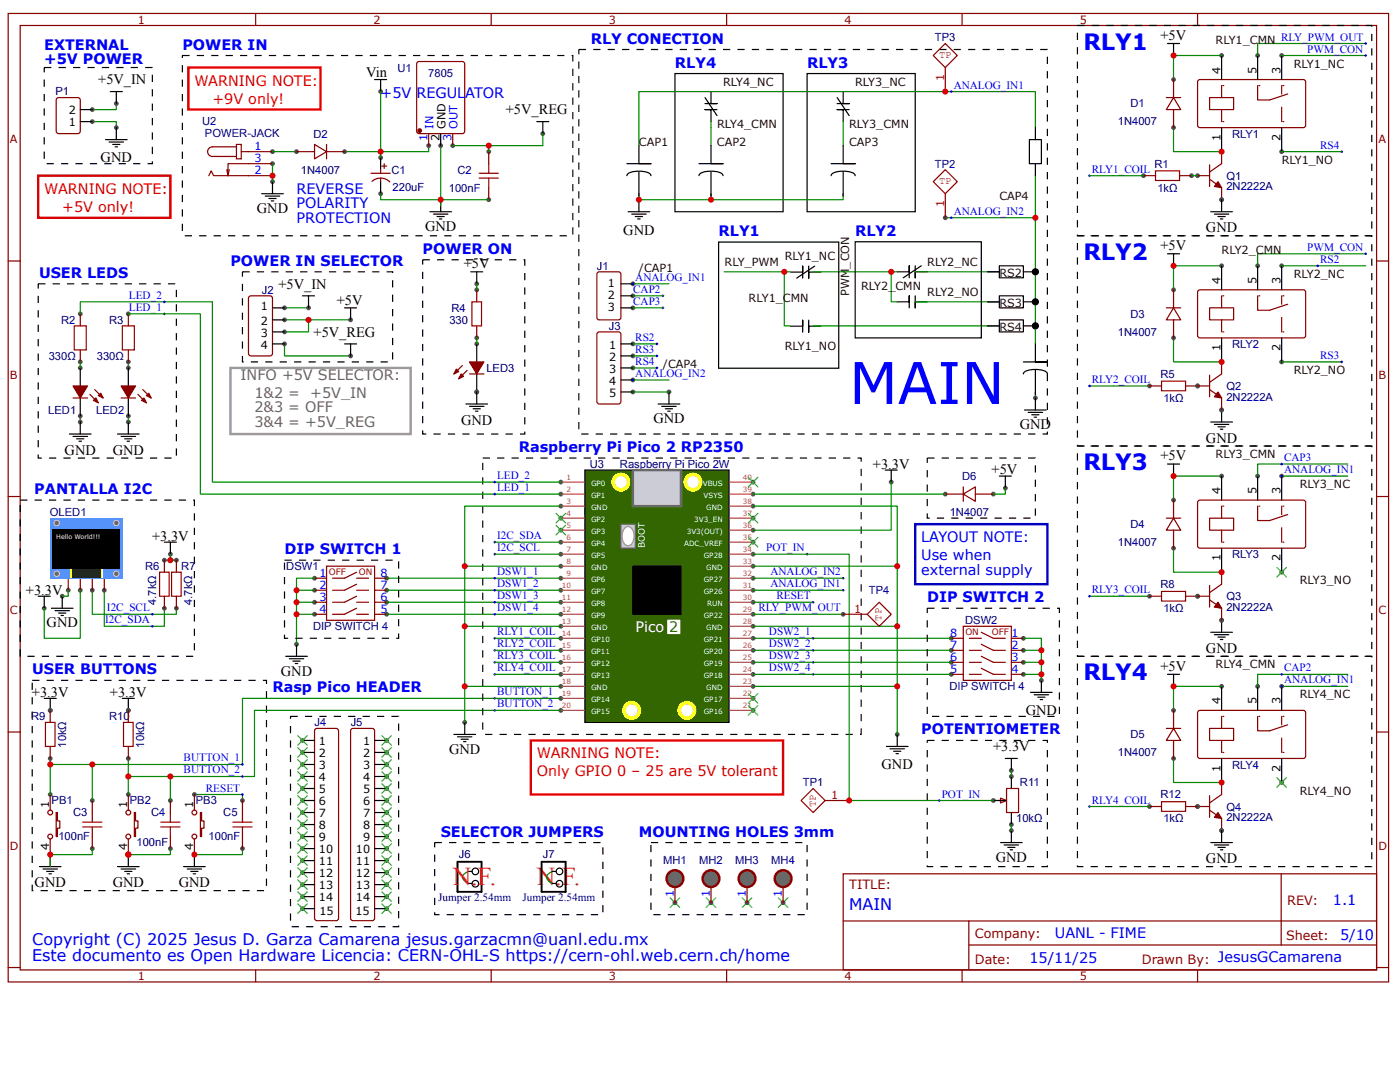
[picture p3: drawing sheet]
<svg xmlns="http://www.w3.org/2000/svg" width="279mm" height="216mm" viewBox="0 0 279 216" stroke-linecap="round" stroke-linejoin="round" font-family="sans-serif">
<defs><g id="words">
<text font-size="11.5" fill="#00f" x="169.5" y="80.6">MAIN</text>
<g font-size="5.1" fill="#f30">
<text x="90.3" y="176.5">N.F.</text>
<text x="107.1" y="176.5">N.F.</text>
</g>
<g font-size="4.5" fill="#00f">
<text x="216.2" y="9.9">RLY1</text>
<text x="216.2" y="51.8">RLY2</text>
<text x="216.2" y="93.8">RLY3</text>
<text x="216.2" y="135.8">RLY4</text>
</g>
<g font-size="3.2" fill="#00f">
<text x="169.5" y="181.6">MAIN</text>
<text x="6.4" y="188.5">Copyright (C) 2025 Jesus D. Garza Camarena jesus.garzacmn@uanl.edu.mx</text>
<text x="6.4" y="191.7">Este documento es Open Hardware Licencia: CERN-OHL-S https://cern-ohl.web.cern.ch/home</text>
</g>
<g font-size="2.9" fill="#00f">
<text x="8.8" y="9.9">EXTERNAL</text>
<text x="36.4" y="9.9">POWER IN</text>
<text x="117.9" y="8.7">RLY CONECTION</text>
<text x="8.8" y="12.8">+5V POWER</text>
<text x="134.7" y="13.5">RLY4</text>
<text x="161.1" y="13.5">RLY3</text>
<text x="76" y="19.5">+5V REGULATOR</text>
<text x="59.2" y="38.7">REVERSE</text>
<text x="59.2" y="41.5">POLARITY</text>
<text x="59.2" y="44.4">PROTECTION</text>
<text x="143.4" y="47.1">RLY1</text>
<text x="170.7" y="47">RLY2</text>
<text x="46" y="53">POWER IN SELECTOR</text>
<text x="84.4" y="50.6">POWER ON</text>
<text x="7.8" y="55.4">USER LEDS</text>
<text x="103.5" y="90.2">Raspberry Pi Pico 2 RP2350</text>
<text x="6.8" y="98.6">PANTALLA I2C</text>
<text x="56.8" y="110.6">DIP SWITCH 1</text>
<text x="183.9" y="111.8">Use when</text>
<text x="183.9" y="108.2">LAYOUT NOTE:</text>
<text x="183.9" y="114.7">external supply</text>
<text x="185.1" y="120.2">DIP SWITCH 2</text>
<text x="6.4" y="134.6">USER BUTTONS</text>
<text x="54.4" y="138.2">Rasp Pico HEADER</text>
<text x="183.9" y="146.5">POTENTIOMETER</text>
<text x="87.9" y="166.9">SELECTOR JUMPERS</text>
<text x="127.5" y="166.9">MOUNTING HOLES 3mm</text>
<text x="266" y="180.7">1.1</text>
<text x="210.5" y="187.2">UANL - FIME</text>
<text x="267.4" y="187.7">5/10</text>
<text x="205.4" y="192.1">15/11/25</text>
</g>
<g font-size="2.9">
<text x="231.6" y="8">+5V</text>
<text x="19.6" y="16.8">+5V_IN</text>
<text x="73.1" y="15.4">Vin</text>
<text x="100.9" y="22.8">+5V_REG</text>
<text x="20.1" y="32.4">GND</text>
<text x="51.3" y="42.5">GND</text>
<text x="84.8" y="46.1">GND</text>
<text x="124.4" y="46.8">GND</text>
<text x="240.7" y="46.4">GND</text>
<text x="92.5" y="53.5">+5V</text>
<text x="231.6" y="49.9">+5V</text>
<text x="55.6" y="57.6">+5V_IN</text>
<text x="67.2" y="60.9">+5V</text>
<text x="62.6" y="67.2">+5V_REG</text>
<text x="92" y="84.7">GND</text>
<text x="130.4" y="84.4">GND</text>
<text x="203.5" y="85.6">GND</text>
<text x="240.7" y="88.3">GND</text>
<text x="12.9" y="90.7">GND</text>
<text x="22.5" y="90.7">GND</text>
<text x="174.2" y="93.6">+3.3V</text>
<text x="197.9" y="94.5">+5V</text>
<text x="231.6" y="91.9">+5V</text>
<text x="30.4" y="107.9">+3.3V</text>
<text x="5.2" y="118.7">+3.3V</text>
<text x="9.3" y="125.2">GND</text>
<text x="240.7" y="130.3">GND</text>
<text x="56.1" y="134.8">GND</text>
<text x="231.6" y="133.8">+5V</text>
<text x="6.4" y="139.1">+3.3V</text>
<text x="22" y="139.1">+3.3V</text>
<text x="204.7" y="142.7">GND</text>
<text x="198.2" y="149.9">+3.3V</text>
<text x="89.6" y="150.4">GND</text>
<text x="175.9" y="153.5">GND</text>
<text x="198.7" y="172">GND</text>
<text x="240.7" y="172.3">GND</text>
<text x="6.9" y="177">GND</text>
<text x="22.5" y="177">GND</text>
<text x="35.7" y="177">GND</text>
</g>
<g font-size="2.9" fill="#f00">
<text x="38.8" y="17.1">WARNING NOTE:</text>
<text x="42.4" y="20.7">+9V only!</text>
<text x="8.8" y="38.7">WARNING NOTE:</text>
<text x="12.4" y="42.2">+5V only!</text>
<text x="107.1" y="154.9">Only GPIO 0 – 25 are 5V tolerant</text>
<text x="107.1" y="151.3">WARNING NOTE:</text>
</g>
<g font-size="2.9" fill="#666">
<text x="48" y="75.8">INFO +5V SELECTOR:</text>
<text x="50.8" y="79.4">1&amp;2 =</text>
<text x="50.8" y="82.3">2&amp;3 = OFF</text>
<text x="61.9" y="79.4">+5V_IN</text>
<text x="50.8" y="85.2">3&amp;4 = +5V_REG</text>
<text x="126.8" y="126.1">Pico 2</text>
</g>
<text font-size="2.9" fill="#fff" x="126.8" y="126.1">Pico</text>
<text font-size="2.9" fill="#360" x="133.5" y="126.1">2</text>
<g font-size="2.6" fill="#800">
<text x="169.5" y="177.5">TITLE:</text>
<text x="256.9" y="180.7">REV:</text>
<text x="194.6" y="187.1">Company:</text>
<text x="256.7" y="187.5">Sheet:</text>
<text x="194.6" y="192.3">Date:</text>
<text x="227.9" y="192.4">Drawn By: JesusGCamarena</text>
</g>
<g font-size="2.2" fill="#800">
<text x="27.5" y="4.7">1</text>
<text x="74.5" y="4.7">2</text>
<text x="121.5" y="4.7">3</text>
<text x="168.5" y="4.7">4</text>
<text x="215.5" y="4.7">5</text>
<text x="2" y="28.6">A</text>
<text x="275.1" y="28.6">A</text>
<text x="2" y="75.6">B</text>
<text x="275.1" y="75.6">B</text>
<text x="2" y="122.6">C</text>
<text x="275.1" y="122.6">C</text>
<text x="2" y="169.6">D</text>
<text x="275.1" y="169.6">D</text>
<text x="27.5" y="195.6">1</text>
<text x="74.5" y="195.6">2</text>
<text x="121.5" y="195.6">3</text>
<text x="168.5" y="195.6">4</text>
<text x="215.5" y="195.6">5</text>
</g>
<g font-size="2.2" fill="#000080">
<text x="186.6" y="8.3">TP3</text>
<text x="79.3" y="14.3">U1</text>
<text x="85.5" y="15.4">7805</text>
<text x="11.1" y="19">P1</text>
<text x="225.6" y="21.4">D1</text>
<text x="40.3" y="25">U2</text>
<text x="40.9" y="27.4">POWER-JACK</text>
<text x="62.5" y="27.4">D2</text>
<text x="223.1" y="25">1N4007</text>
<text x="245.9" y="27.5">RLY1</text>
<text x="60.1" y="34.6">1N4007</text>
<text x="78.1" y="34.6">C1</text>
<text x="91.3" y="34.6">C2</text>
<text x="186.6" y="33.5">TP2</text>
<text x="230.4" y="33.4">R1</text>
<text x="244.8" y="35.9">Q1</text>
<text x="78.4" y="38">220uF</text>
<text x="89.6" y="38.2">100nF</text>
<text x="231" y="38.2">1kΩ</text>
<text x="244.8" y="38">2N2222A</text>
<text x="119.1" y="53.8">J1</text>
<text x="52.2" y="58.6">J2</text>
<text x="12.2" y="64.6">R2</text>
<text x="21.8" y="64.6">R3</text>
<text x="89.7" y="64.6">330</text>
<text x="90.1" y="62.2">R4</text>
<text x="121.5" y="65.8">J3</text>
<text x="225.6" y="63.4">D3</text>
<text x="9.7" y="71.8">330Ω</text>
<text x="19.3" y="71.8">330Ω</text>
<text x="223.1" y="67">1N4007</text>
<text x="245.9" y="69.4">RLY2</text>
<text x="97.1" y="74.2">LED3</text>
<text x="231.6" y="75.4">R5</text>
<text x="244.8" y="77.8">Q2</text>
<text x="9.6" y="82.6">LED1</text>
<text x="19.2" y="82.6">LED2</text>
<text x="232.2" y="80.2">1kΩ</text>
<text x="244.8" y="79.9">2N2222A</text>
<text x="117.7" y="93.4">U3</text>
<text x="123.7" y="93.4">Raspberry Pi Pico 2W</text>
<text x="192" y="95.8">D6</text>
<text x="10" y="103">OLED1</text>
<text x="116.5" y="103">U4</text>
<text x="189.5" y="102.9">1N4007</text>
<text x="225.6" y="105.3">D4</text>
<text x="29" y="113.7">R6</text>
<text x="36.2" y="113.7">R7</text>
<text x="57.1" y="113.8">DSW1</text>
<text x="223.1" y="108.9">1N4007</text>
<text x="245.9" y="111.4">RLY3</text>
<text x="173.4" y="118.5">TP4</text>
<text x="231.6" y="117.4">R8</text>
<text x="244.8" y="119.8">Q3</text>
<text x="31.2" y="120.7" transform="rotate(-90 31.2 120.7)">4.7kΩ</text>
<text x="38.4" y="120.7" transform="rotate(-90 38.4 120.7)">4.7kΩ</text>
<text x="62.5" y="125.7">DIP SWITCH 4</text>
<text x="192.6" y="124.5">DSW2</text>
<text x="232.2" y="122.1">1kΩ</text>
<text x="244.8" y="121.9">2N2222A</text>
<text x="189.5" y="137.7">DIP SWITCH 4</text>
<text x="6.2" y="143.7">R9</text>
<text x="21.8" y="143.7">R10</text>
<text x="13.2" y="149.2" transform="rotate(-90 13.2 149.2)">10kΩ</text>
<text x="28.8" y="149.2" transform="rotate(-90 28.8 149.2)">10kΩ</text>
<text x="62.8" y="144.9">J4</text>
<text x="70" y="144.9">J5</text>
<text x="225.6" y="147.3">D5</text>
<text x="223.1" y="150.9">1N4007</text>
<text x="245.9" y="153.4">RLY4</text>
<text x="10.3" y="160.5">PB1</text>
<text x="25.9" y="160.5">PB2</text>
<text x="39.1" y="160.5">PB3</text>
<text x="160.2" y="156.9">TP1</text>
<text x="203.5" y="156.9">R11</text>
<text x="231.6" y="159.3">R12</text>
<text x="244.8" y="161.7">Q4</text>
<text x="11.6" y="167.7">100nF</text>
<text x="14.6" y="162.9">C3</text>
<text x="30.2" y="162.9">C4</text>
<text x="41.6" y="167.7">100nF</text>
<text x="44.6" y="162.9">C5</text>
<text x="202.8" y="164.1">10kΩ</text>
<text x="232.2" y="164.1">1kΩ</text>
<text x="244.8" y="163.8">2N2222A</text>
<text x="27.2" y="168.9">100nF</text>
<text x="91.6" y="171.3">J6</text>
<text x="108.3" y="171.3">J7</text>
<text x="132.3" y="172.5">MH1</text>
<text x="139.5" y="172.5">MH2</text>
<text x="146.7" y="172.5">MH3</text>
<text x="153.9" y="172.5">MH4</text>
<text x="87.5" y="179.9">Jumper 2.54mm</text>
<text x="104.3" y="179.9">Jumper 2.54mm</text>
</g>
<g font-size="2.2" fill="#300">
<text x="242.6" y="8.7">RLY1_CMN</text>
<text x="144.3" y="17.1">RLY4_NC</text>
<text x="170.7" y="17.1">RLY3_NC</text>
<text x="258.2" y="13.5">RLY1_NC</text>
<text x="127.5" y="29.1">CAP1</text>
<text x="143.1" y="29.1">CAP2</text>
<text x="143.1" y="25.5">RLY4_CMN</text>
<text x="169.5" y="25.5">RLY3_CMN</text>
<text x="169.5" y="29.1">CAP3</text>
<text x="255.8" y="32.7">RLY1_NO</text>
<text x="199.4" y="39.9">CAP4</text>
<text x="144.6" y="53.1">RLY_PWM</text>
<text x="156.6" y="51.9">RLY1_NC</text>
<text x="185.1" y="53">RLY2_NC</text>
<text x="243.8" y="50.6">RLY2_CMN</text>
<text x="127.5" y="54.2">/CAP1</text>
<text x="169.5" y="59" transform="rotate(-90 169.5 59)">PWM_CON</text>
<text x="171.9" y="57.8">RLY2_CMN</text>
<text x="185.1" y="59">RLY2_NO</text>
<text x="199.4" y="55.2">RS2</text>
<text x="258.2" y="55.4">RLY2_NC</text>
<text x="149.4" y="60.3">RLY1_CMN</text>
<text x="199.4" y="61.2">RS3</text>
<text x="199.4" y="66">RS4</text>
<text x="156.6" y="69.9">RLY1_NO</text>
<text x="132.3" y="73.4">/CAP4</text>
<text x="258.2" y="74.6">RLY2_NO</text>
<text x="242.6" y="91.4">RLY3_CMN</text>
<text x="259.4" y="97.4">RLY3_NC</text>
<text x="259.4" y="116.6">RLY3_NO</text>
<text x="242.6" y="133.4">RLY4_CMN</text>
<text x="259.4" y="139.4">RLY4_NC</text>
<text x="259.4" y="158.5">RLY4_NO</text>
</g>
<g font-size="2.2" fill="#00f">
<text x="255.7" y="8.1">RLY_PWM_OUT</text>
<text x="260.9" y="10.5">PWM_CON</text>
<text x="190.3" y="17.7">ANALOG_IN1</text>
<text x="85.3" y="28.2" transform="rotate(-90 85.3 28.2)">1</text>
<text x="86.5" y="25.8" transform="rotate(-90 86.5 25.8)">IN</text>
<text x="90.1" y="28.2" transform="rotate(-90 90.1 28.2)">3</text>
<text x="91.3" y="25.8" transform="rotate(-90 91.3 25.8)">OUT</text>
<text x="263.4" y="29.7">RS4</text>
<text x="50.8" y="30">1</text>
<text x="50.8" y="34.8">2</text>
<text x="50.8" y="32.4">3</text>
<text x="217.9" y="34.5">RLY1_COIL</text>
<text x="190.3" y="42.8">ANALOG_IN2</text>
<text x="260.9" y="50">PWM_CON</text>
<text x="263.5" y="52.4">RS2</text>
<text x="25.7" y="59.6">LED_2</text>
<text x="126.4" y="58.4">CAP2</text>
<text x="126.8" y="56">ANALOG_IN1</text>
<text x="25.7" y="62">LED_1</text>
<text x="126.4" y="60.8">CAP3</text>
<text x="126.8" y="68">RS2</text>
<text x="126.8" y="70.4">RS3</text>
<text x="263.4" y="71.6">RS3</text>
<text x="126.8" y="72.8">RS4</text>
<text x="126.8" y="75.2">ANALOG_IN2</text>
<text x="217.9" y="76.4">RLY2_COIL</text>
<text x="99.2" y="95.6">LED_2</text>
<text x="256.3" y="92">CAP3</text>
<text x="256.3" y="94.4">ANALOG_IN1</text>
<text x="99.2" y="98">LED_1</text>
<text x="99.2" y="107.6">I2C_SDA</text>
<text x="99.2" y="110">I2C_SCL</text>
<text x="152.9" y="110">POT_IN</text>
<text x="63.7" y="117.5">2</text>
<text x="63.7" y="119.9">3</text>
<text x="63.7" y="115.1">1</text>
<text x="76" y="119.9">6</text>
<text x="76" y="117.5">7</text>
<text x="76" y="115.1">8</text>
<text x="99.2" y="114.8">DSW1_1</text>
<text x="99.2" y="117.2">DSW1_2</text>
<text x="99.2" y="119.6">DSW1_3</text>
<text x="153.8" y="114.8">ANALOG_IN2</text>
<text x="153.8" y="117.2">ANALOG_IN1</text>
<text x="155" y="119.6">RESET</text>
<text x="217.9" y="118.4">RLY3_COIL</text>
<text x="21" y="124.4">I2C_SDA</text>
<text x="21.3" y="122">I2C_SCL</text>
<text x="63.7" y="122.3">4</text>
<text x="76" y="122.3">5</text>
<text x="99.2" y="122">DSW1_4</text>
<text x="151.4" y="122">RLY_PWM_OUT</text>
<text x="99.2" y="126.8">RLY1_COIL</text>
<text x="99.2" y="129.2">RLY2_COIL</text>
<text x="99.2" y="131.6">RLY3_COIL</text>
<text x="153.5" y="126.8">DSW2_1</text>
<text x="153.5" y="129.2">DSW2_2</text>
<text x="153.5" y="131.6">DSW2_3</text>
<text x="189.6" y="131.9">6</text>
<text x="189.6" y="129.5">7</text>
<text x="189.6" y="127.1">8</text>
<text x="201.8" y="129.5">2</text>
<text x="201.8" y="131.9">3</text>
<text x="201.8" y="127.1">1</text>
<text x="99.2" y="134">RLY4_COIL</text>
<text x="153.5" y="134">DSW2_4</text>
<text x="189.6" y="134.3">5</text>
<text x="201.8" y="134.3">4</text>
<text x="256.3" y="134">CAP2</text>
<text x="256.3" y="136.4">ANALOG_IN1</text>
<text x="99.2" y="138.8">BUTTON_1</text>
<text x="99.2" y="141.2">BUTTON_2</text>
<text x="36.6" y="154.3">BUTTON_2</text>
<text x="36.6" y="151.9">BUTTON_1</text>
<text x="41.1" y="157.9">RESET</text>
<text x="187.9" y="159.1">POT_IN</text>
<text x="217.9" y="160.3">RLY4_COIL</text>
<text x="134.5" y="178.9" transform="rotate(-90 134.5 178.9)">1</text>
<text x="141.7" y="178.9" transform="rotate(-90 141.7 178.9)">1</text>
<text x="148.8" y="178.9" transform="rotate(-90 148.8 178.9)">1</text>
<text x="156" y="178.9" transform="rotate(-90 156 178.9)">1</text>
</g>
<g font-size="2.2" fill="#900">
<text x="188.4" y="16.1" transform="rotate(-90 188.4 16.1)">1</text>
<text x="188.4" y="41.3" transform="rotate(-90 188.4 41.3)">1</text>
<text x="170.4" y="122.3">1</text>
<text x="165.9" y="159.5">1</text>
</g>
<g font-size="2.2">
<text x="243.6" y="14.7" transform="rotate(-90 243.6 14.7)">4</text>
<text x="250.7" y="14.7" transform="rotate(-90 250.7 14.7)">5</text>
<text x="255.5" y="14.7" transform="rotate(-90 255.5 14.7)">3</text>
<text x="13.7" y="22.8">2</text>
<text x="13.7" y="25.2">1</text>
<text x="87.7" y="28.2" transform="rotate(-90 87.7 28.2)">2</text>
<text x="88.9" y="25.8" transform="rotate(-90 88.9 25.8)">GND</text>
<text x="243.6" y="28.1" transform="rotate(-90 243.6 28.1)">1</text>
<text x="255.5" y="28.1" transform="rotate(-90 255.5 28.1)">2</text>
<text x="121.3" y="57.4">1</text>
<text x="121.3" y="59.8">2</text>
<text x="243.6" y="56.6" transform="rotate(-90 243.6 56.6)">4</text>
<text x="250.7" y="56.6" transform="rotate(-90 250.7 56.6)">5</text>
<text x="255.5" y="56.6" transform="rotate(-90 255.5 56.6)">3</text>
<text x="52.1" y="61.9">1</text>
<text x="52.1" y="64.8">2</text>
<text x="121.3" y="62.1">3</text>
<text x="52.1" y="67.2">3</text>
<text x="52.1" y="69.6">4</text>
<text x="121.6" y="69.6">1</text>
<text x="121.6" y="72">2</text>
<text x="243.6" y="70" transform="rotate(-90 243.6 70)">1</text>
<text x="255.5" y="70" transform="rotate(-90 255.5 70)">2</text>
<text x="121.6" y="74.4">3</text>
<text x="121.6" y="76.8">4</text>
<text x="121.6" y="79.2">5</text>
<text x="243.6" y="98.6" transform="rotate(-90 243.6 98.6)">4</text>
<text x="250.7" y="98.6" transform="rotate(-90 250.7 98.6)">5</text>
<text x="255.5" y="98.6" transform="rotate(-90 255.5 98.6)">3</text>
<text x="243.6" y="112" transform="rotate(-90 243.6 112)">1</text>
<text x="255.5" y="112" transform="rotate(-90 255.5 112)">2</text>
<text x="243.6" y="140.6" transform="rotate(-90 243.6 140.6)">4</text>
<text x="250.7" y="140.6" transform="rotate(-90 250.7 140.6)">5</text>
<text x="255.5" y="140.6" transform="rotate(-90 255.5 140.6)">3</text>
<text x="63.7" y="148.7">1</text>
<text x="72.5" y="148.7">1</text>
<text x="63.7" y="151.1">2</text>
<text x="63.7" y="153.5">3</text>
<text x="63.7" y="155.9">4</text>
<text x="72.5" y="151.1">2</text>
<text x="72.5" y="153.5">3</text>
<text x="72.5" y="155.9">4</text>
<text x="243.6" y="154" transform="rotate(-90 243.6 154)">1</text>
<text x="255.5" y="154" transform="rotate(-90 255.5 154)">2</text>
<text x="9.8" y="161.2" transform="rotate(-90 9.8 161.2)">1</text>
<text x="25.4" y="161.2" transform="rotate(-90 25.4 161.2)">1</text>
<text x="38.6" y="161.2" transform="rotate(-90 38.6 161.2)">1</text>
<text x="63.7" y="158.3">5</text>
<text x="63.7" y="160.7">6</text>
<text x="72.5" y="158.3">5</text>
<text x="72.5" y="160.7">6</text>
<text x="63.7" y="163.1">7</text>
<text x="63.7" y="165.5">8</text>
<text x="63.7" y="167.9">9</text>
<text x="72.5" y="163.1">7</text>
<text x="72.5" y="165.5">8</text>
<text x="72.5" y="167.9">9</text>
<text x="9.8" y="169.5" transform="rotate(-90 9.8 169.5)">4</text>
<text x="25.4" y="169.5" transform="rotate(-90 25.4 169.5)">4</text>
<text x="38.6" y="169.5" transform="rotate(-90 38.6 169.5)">4</text>
<text x="63.7" y="170.3">10</text>
<text x="63.7" y="172.7">11</text>
<text x="71" y="170.3">10</text>
<text x="71" y="172.7">11</text>
<text x="63.7" y="175.1">12</text>
<text x="63.7" y="177.5">13</text>
<text x="63.7" y="179.9">14</text>
<text x="71" y="175.1">12</text>
<text x="71" y="177.5">13</text>
<text x="71" y="179.9">14</text>
<text x="63.7" y="182.5">15</text>
<text x="71" y="182.5">15</text>
</g>
<g font-size="2.1" fill="#900">
<text x="187.4" y="11.6">TP</text>
<text x="187.4" y="36.8">TP</text>
<text x="176" y="123.8" transform="rotate(-90 176 123.8)">TP</text>
<text x="162.8" y="161" transform="rotate(-90 162.8 161)">TP</text>
</g>
<text font-size="1.8" fill="#fff" x="128.7" y="109.4" transform="rotate(-90 128.7 109.4)">BOOT</text>
<g font-size="1.8" fill="#800">
<text x="65.7" y="114.7">OFF</text>
<text x="71.6" y="114.7">ON</text>
<text x="192.7" y="126.6">ON</text>
<text x="198" y="126.6">OFF</text>
</g>
<g font-size="1.4" fill="#a54b4b">
<text x="113.1" y="95.7">1</text>
<text x="148.2" y="95.7">40</text>
<text x="113.1" y="98.1">2</text>
<text x="113.1" y="100.5">3</text>
<text x="148.2" y="100.5">38</text>
<text x="148.2" y="98.1">39</text>
<text x="113.1" y="102.9">4</text>
<text x="113.1" y="105.3">5</text>
<text x="113.1" y="107.7">6</text>
<text x="148.2" y="107.7">35</text>
<text x="148.2" y="105.3">36</text>
<text x="148.2" y="102.9">37</text>
<text x="113.1" y="110.1">7</text>
<text x="113.1" y="112.5">8</text>
<text x="148.2" y="112.5">33</text>
<text x="148.2" y="110.1">34</text>
<text x="112.1" y="117.3">10</text>
<text x="112.1" y="119.7">11</text>
<text x="113.1" y="114.9">9</text>
<text x="148.2" y="119.7">30</text>
<text x="148.2" y="117.3">31</text>
<text x="148.2" y="114.9">32</text>
<text x="112.1" y="124.5">13</text>
<text x="112.1" y="122.1">12</text>
<text x="148.2" y="124.5">28</text>
<text x="148.2" y="122.1">29</text>
<text x="112.1" y="126.9">14</text>
<text x="112.1" y="129.3">15</text>
<text x="112.1" y="131.7">16</text>
<text x="148.2" y="131.7">25</text>
<text x="148.2" y="129.3">26</text>
<text x="148.2" y="126.9">27</text>
<text x="112.1" y="134.1">17</text>
<text x="112.1" y="136.5">18</text>
<text x="148.2" y="136.5">23</text>
<text x="148.2" y="134.1">24</text>
<text x="112.1" y="138.9">19</text>
<text x="112.1" y="141.3">20</text>
<text x="148.2" y="141.3">21</text>
<text x="148.2" y="138.9">22</text>
</g>
<g font-size="1.4" fill="#fff">
<text x="118" y="96.9">GP0</text>
<text x="118" y="99.3">GP1</text>
<text x="118" y="101.7">GND</text>
<text x="140.3" y="96.9">VBUS</text>
<text x="140.4" y="99.3">VSYS</text>
<text x="141" y="101.7">GND</text>
<text x="118" y="104.1">GP2</text>
<text x="118" y="106.5">GP3</text>
<text x="137.1" y="106.5">3V3(OUT)</text>
<text x="138.5" y="104.1">3V3_EN</text>
<text x="118" y="108.9">GP4</text>
<text x="118" y="111.3">GP5</text>
<text x="118" y="113.7">GND</text>
<text x="136.5" y="108.9">ADC_VREF</text>
<text x="140.4" y="111.3">GP28</text>
<text x="141" y="113.7">GND</text>
<text x="118" y="116.1">GP6</text>
<text x="118" y="118.5">GP7</text>
<text x="140.4" y="118.5">GP26</text>
<text x="140.4" y="116.1">GP27</text>
<text x="118" y="120.9">GP8</text>
<text x="118" y="125.7">GND</text>
<text x="118" y="123.3">GP9</text>
<text x="140.4" y="123.3">GP22</text>
<text x="141" y="125.7">GND</text>
<text x="141.1" y="120.9">RUN</text>
<text x="118" y="128.1">GP10</text>
<text x="118" y="130.5">GP11</text>
<text x="140.4" y="130.5">GP20</text>
<text x="140.4" y="128.1">GP21</text>
<text x="118" y="132.9">GP12</text>
<text x="118" y="135.3">GP13</text>
<text x="118" y="137.7">GND</text>
<text x="140.4" y="135.3">GP18</text>
<text x="140.4" y="132.9">GP19</text>
<text x="141" y="137.7">GND</text>
<text x="118" y="140.1">GP14</text>
<text x="118" y="142.5">GP15</text>
<text x="140.4" y="142.5">GP16</text>
<text x="140.4" y="140.1">GP17</text>
</g>
<text font-size="1.3" fill="#fff" x="11.2" y="107.5">Hello World!!!</text>
</g></defs>
<g fill="none" stroke="#800" stroke-width=".24">
<path d="M1.6 2.7h275.5v193.2h-275.5zM4 5.1h270.7v188.4h-270.7zM51 2.7v2.4M98 2.7v2.4M145 2.7v2.4M192 2.7v2.4M239 2.7v2.4M1.6 52.1h2.4M274.7 52.1h2.4M1.6 99.1h2.4M274.7 99.1h2.4M1.6 146.1h2.4"/>
<path d="M274.7 146.1h2.4M168.3 174.4h106.4v19.1h-106.4zM255.7 174.4v14.2M1.6 193.1h2.4M51 193.5v2.4M98 193.5v2.4M145 193.5v2.4M168.3 183.8h106.3M192 193.5v2.4M193.4 188.6h81.2M193.4 183.8v9.6M239 193.5v2.4"/>
<path d="M274.7 193.1h2.4"/>
</g>
<path d="M85.6 29.1v1.2h-16.8" fill="none" stroke="#080" stroke-width=".24"/>
<circle cx="87.9" cy="39.9" r=".48" fill="#4f4f4f"/>
<path d="M87.9 39.9v2.3M85.8 42.2h4.3M86.5 42.7h2.9M87.2 43.2h1.5M87.7 43.7h.5" fill="none" stroke="#000" stroke-width=".24"/>
<path d="M87.9 29.1v11.9" fill="none" stroke="#080" stroke-width=".24"/>
<circle cx="10" cy="170.5" r=".48" fill="#4f4f4f"/>
<path d="M7.9 172.9h4.3M8.6 173.4h2.9M9.3 173.9h1.4M9.8 174.4h.5M10 170.5v2.4" fill="none" stroke="#000" stroke-width=".24"/>
<path d="M10 170.5v2.4" fill="none" stroke="#080" stroke-width=".24"/>
<circle cx="25.6" cy="170.5" r=".48" fill="#4f4f4f"/>
<path d="M23.5 172.9h4.3M24.2 173.4h2.8M24.9 173.9h1.4M25.4 174.4h.4M25.6 170.5v2.4" fill="none" stroke="#000" stroke-width=".24"/>
<circle cx="25.6" cy="84.2" r=".48" fill="#4f4f4f"/>
<path d="M23.5 86.6h4.3M24.2 87.1h2.8M24.9 87.6h1.4M25.4 88h.4M25.6 84.2v2.4" fill="none" stroke="#000" stroke-width=".24"/>
<path d="M16 83v1.2M25.6 83v1.2" fill="none" stroke="#080" stroke-width=".24"/>
<circle cx="16" cy="84.2" r=".48" fill="#4f4f4f"/>
<path d="M13.9 86.6h4.3M14.6 87.1h2.9M15.3 87.6h1.4M15.8 88h.5M16 84.2v2.4" fill="none" stroke="#000" stroke-width=".24"/>
<path d="M41.7 35.1l.5-1 .4 1h7M45.7 33.9l-.2 1.2M47.2 28.8h.9v2.9h-.9zM47.2 29.3h-4.8a.96 .96 0 0 0-1 1 .96 .96 0 0 0 1 .9h4.8M48.1 30.3h1.5M49.6 32.7h-4.1v2.4l-.2-1.2" fill="none" stroke="#800" stroke-width=".24"/>
<circle cx="54.4" cy="30.3" r=".48" fill="#4f4f4f"/>
<path d="M49.6 30.3h4.8" fill="none" stroke="#800" stroke-width=".24"/>
<circle cx="54.4" cy="35.1" r=".48" fill="#4f4f4f"/>
<path d="M49.6 35.1h4.8" fill="none" stroke="#800" stroke-width=".24"/>
<circle cx="54.4" cy="32.7" r=".48" fill="#4f4f4f"/>
<path d="M49.6 32.7h4.8" fill="none" stroke="#800" stroke-width=".24"/>
<circle cx="54.4" cy="36.3" r=".48" fill="#4f4f4f"/>
<path d="M52.2 38.7h4.3M52.9 39.1h2.9M53.7 39.6h1.4M54.4 36.3v2.4M54.1 40.1h.5" fill="none" stroke="#000" stroke-width=".24"/>
<path d="M54.4 32.7v3.6" fill="none" stroke="#080" stroke-width=".24"/>
<path d="M36.4 11.1h77.9v35.9h-77.9z" fill="none" stroke="#000" stroke-width=".24" stroke-dasharray="1.4 1.4" stroke-linecap="butt"/>
<circle cx="76" cy="18.3" r=".48" fill="#4f4f4f"/>
<path d="M74.8 15.9h2.4M76 15.9v2.4" fill="none" stroke="#000" stroke-width=".24"/>
<path d="M76 18.3v12" fill="none" stroke="#080" stroke-width=".24"/>
<circle cx="108.3" cy="26.7" r=".48" fill="#4f4f4f"/>
<path d="M107.1 24.3h2.4M108.3 24.3v2.4" fill="none" stroke="#000" stroke-width=".24"/>
<path d="M83.4 12.3h8.9l.4 .2v13.7l-.2 .4-8.9 .1-.4-.3v-13.6z" fill="none" stroke="#800" stroke-width=".24"/>
<circle cx="83.8" cy="26.1" r=".36" fill="#800" stroke="#800" stroke-width=".24"/>
<circle cx="85.5" cy="29.1" r=".48" fill="#4f4f4f"/>
<path d="M85.6 26.7v2.4" fill="none" stroke="#800" stroke-width=".24"/>
<circle cx="87.9" cy="29.1" r=".48" fill="#4f4f4f"/>
<path d="M87.9 26.7v2.4" fill="none" stroke="#000" stroke-width=".24"/>
<circle cx="90.3" cy="29.1" r=".48" fill="#4f4f4f"/>
<path d="M74 34.6h3.9M90.3 26.7v2.4" fill="none" stroke="#800" stroke-width=".24"/>
<path d="M25.6 72.2v1.2" fill="none" stroke="#080" stroke-width=".24"/>
<path d="M7.6 56.6h27.6v34.8h-27.6zM6.4 135.8h46.8v41.9h-46.8zM129.9 168.1h31.2v14.4h-31.2z" fill="none" stroke="#000" stroke-width=".24" stroke-dasharray="1.4 1.4" stroke-linecap="butt"/>
<g fill="#000" stroke="#3c3" stroke-width=".24">
<path d="M133.7 179.2l2 1.9zM135.7 179.2l-2 1.9z"/>
<path d="M140.9 179.2l2 1.9zM140.9 181.1l2-1.9z"/>
<path d="M148.1 179.2l1.9 1.9zM148.1 181.1l1.9-1.9z"/>
<path d="M155.3 179.2l1.9 1.9zM155.3 181.1l1.9-1.9z"/>
</g>
<circle cx="76" cy="31.5" r=".48" fill="#4f4f4f"/>
<path d="M76 31.5v2.4" fill="none" stroke="#000" stroke-width=".24"/>
<circle cx="76" cy="38.7" r=".48" fill="#4f4f4f"/>
<path d="M76 36.3v2.4" fill="none" stroke="#000" stroke-width=".24"/>
<path d="M74.2 36.2a2.58 2.58 0 0 1 3.6 .1M76 33.9v.7M76 35.5v.8M76.2 33.1h1M76.7 32.7v.9" fill="none" stroke="#800" stroke-width=".24"/>
<path d="M76 30.3v1.2" fill="none" stroke="#080" stroke-width=".24"/>
<path d="M95.6 35.5h3.9" fill="none" stroke="#a00000" stroke-width=".24"/>
<circle cx="97.5" cy="39.9" r=".48" fill="#4f4f4f"/>
<path d="M97.5 37.5v2.4" fill="none" stroke="#800" stroke-width=".24"/>
<path d="M95.6 34.6h3.9M97.5 32.7v1.9" fill="none" stroke="#a00000" stroke-width=".24"/>
<circle cx="97.5" cy="30.3" r=".48" fill="#4f4f4f"/>
<path d="M97.5 30.3v2.4" fill="none" stroke="#800" stroke-width=".24"/>
<path d="M97.5 35.5v2M14.8 65h2.4v4.8h-2.4z" fill="none" stroke="#a00000" stroke-width=".24"/>
<circle cx="16" cy="62.6" r=".48" fill="#4f4f4f"/>
<path d="M16 62.6v2.4" fill="none" stroke="#800" stroke-width=".24"/>
<circle cx="16" cy="72.2" r=".48" fill="#4f4f4f"/>
<path d="M16 69.8v2.4" fill="none" stroke="#800" stroke-width=".24"/>
<path d="M24.4 65h2.4v4.8h-2.4z" fill="none" stroke="#a00000" stroke-width=".24"/>
<circle cx="25.6" cy="62.6" r=".48" fill="#4f4f4f"/>
<path d="M25.6 62.6v2.4" fill="none" stroke="#800" stroke-width=".24"/>
<circle cx="25.6" cy="72.2" r=".48" fill="#4f4f4f"/>
<g fill="none" stroke="#800" stroke-width=".24">
<path d="M25.6 69.8v2.4"/>
<circle cx="10" cy="166.9" r=".48"/>
<circle cx="10" cy="162.1" r=".48"/>
</g>
<circle cx="10" cy="158.5" r=".48" fill="#4f4f4f"/>
<path d="M10 158.5v3.2" fill="none" stroke="#800" stroke-width=".24"/>
<circle cx="10" cy="170.5" r=".48" fill="#4f4f4f"/>
<g fill="none" stroke="#800" stroke-width=".24">
<path d="M10 167.4v3.1M11.2 162.1h.3v1.7h.4v1.4h-.4v1.7h-.3z"/>
<circle cx="25.6" cy="166.9" r=".48"/>
<circle cx="25.6" cy="162.1" r=".48"/>
</g>
<circle cx="25.6" cy="158.5" r=".48" fill="#4f4f4f"/>
<path d="M25.6 158.5v3.2" fill="none" stroke="#800" stroke-width=".24"/>
<circle cx="25.6" cy="170.5" r=".48" fill="#4f4f4f"/>
<path d="M25.6 167.4v3.1M26.8 162.1h.2v1.7h.5v1.4h-.5v1.7h-.2z" fill="none" stroke="#800" stroke-width=".24"/>
<path d="M76 38.7v1.2h21.5M10 151.3v7.2M25.6 151.3v7.2" fill="none" stroke="#080" stroke-width=".24"/>
<circle cx="10" cy="141.8" r=".48" fill="#4f4f4f"/>
<path d="M8.8 139.4h2.4M10 139.4v2.4" fill="none" stroke="#000" stroke-width=".24"/>
<path d="M16.5 165h3.8" fill="none" stroke="#a00000" stroke-width=".24"/>
<circle cx="18.4" cy="169.3" r=".48" fill="#4f4f4f"/>
<path d="M18.4 166.9v2.4" fill="none" stroke="#800" stroke-width=".24"/>
<path d="M16.5 164h3.8M18.4 162.1v1.9" fill="none" stroke="#a00000" stroke-width=".24"/>
<circle cx="18.4" cy="159.7" r=".48" fill="#4f4f4f"/>
<path d="M18.4 159.7v2.4" fill="none" stroke="#800" stroke-width=".24"/>
<path d="M18.4 165v1.9M32.1 165h3.8" fill="none" stroke="#a00000" stroke-width=".24"/>
<path d="M10 152.5h8.4v7.2M18.4 169.3v1.2h-8.4" fill="none" stroke="#080" stroke-width=".24"/>
<circle cx="34" cy="169.3" r=".48" fill="#4f4f4f"/>
<path d="M34 166.9v2.4" fill="none" stroke="#800" stroke-width=".24"/>
<path d="M32.1 164h3.8M34 162.1v1.9" fill="none" stroke="#a00000" stroke-width=".24"/>
<circle cx="34" cy="159.7" r=".48" fill="#4f4f4f"/>
<path d="M34 159.7v2.4" fill="none" stroke="#800" stroke-width=".24"/>
<path d="M34 165v1.9M46.5 165h3.8" fill="none" stroke="#a00000" stroke-width=".24"/>
<path d="M25.6 154.9h8.4v4.8M38.8 158.5h9.6v1.2M34 169.3v1.2h-8.4M48.4 169.3v1.2h-9.6" fill="none" stroke="#080" stroke-width=".24"/>
<circle cx="48.4" cy="169.3" r=".48" fill="#4f4f4f"/>
<path d="M48.4 166.9v2.4" fill="none" stroke="#800" stroke-width=".24"/>
<path d="M46.5 164h3.8M48.4 162.1v1.9" fill="none" stroke="#a00000" stroke-width=".24"/>
<circle cx="48.4" cy="159.7" r=".48" fill="#4f4f4f"/>
<g fill="none" stroke="#800" stroke-width=".24">
<path d="M48.4 159.7v2.4"/>
<circle cx="38.8" cy="166.9" r=".48"/>
<circle cx="38.8" cy="162.1" r=".48"/>
</g>
<path d="M48.4 165v1.9" fill="none" stroke="#a00000" stroke-width=".24"/>
<circle cx="38.8" cy="158.5" r=".48" fill="#4f4f4f"/>
<path d="M38.8 158.5v3.2" fill="none" stroke="#800" stroke-width=".24"/>
<circle cx="38.8" cy="170.5" r=".48" fill="#4f4f4f"/>
<path d="M38.8 167.4v3.1M40 162.1h.2v1.7h.5v1.4h-.5v1.7h-.2z" fill="none" stroke="#800" stroke-width=".24"/>
<circle cx="38.8" cy="170.5" r=".48" fill="#4f4f4f"/>
<path d="M36.6 172.9h4.4M37.4 173.4h2.8M38.1 173.9h1.4M38.6 174.4h.4M38.8 170.5v2.4" fill="none" stroke="#000" stroke-width=".24"/>
<circle cx="25.6" cy="141.8" r=".48" fill="#4f4f4f"/>
<g fill="none" stroke="#000" stroke-width=".24">
<path d="M24.4 139.4h2.4M25.6 139.4v2.4M110.2 173.9h.8M110.2 176.3h.8"/>
<circle cx="111.7" cy="176.3" r=".66"/>
<circle cx="111.7" cy="173.9" r=".66"/>
</g>
<path d="M42.4 60.2h-26.4v2.4M98.7 139.4h-50.3v13.1h-30M98.7 141.8h-47.9v13.1h-16.8M110.2 173.9l-.7 .4-.4 .5a1.59 1.59 0 0 0 1.1 1.5" fill="none" stroke="#080" stroke-width=".24"/>
<path d="M86.7 168.1h33.6v14.4h-33.6z" fill="none" stroke="#000" stroke-width=".24" stroke-dasharray="1.4 1.4" stroke-linecap="butt"/>
<path d="M108.1 172v6h4.8v-6h-4.8" fill="none" stroke="#000" stroke-width=".38"/>
<circle cx="8.8" cy="121.4" r=".48" fill="#4f4f4f"/>
<path d="M7.6 119h2.4M8.8 119v2.4" fill="none" stroke="#000" stroke-width=".24"/>
<circle cx="12.4" cy="119" r=".48" fill="#4f4f4f"/>
<path d="M12.4 119v2.4M10.3 121.4h4.3M11 121.9h2.9M11.7 122.3h1.4M12.2 122.8h.5" fill="none" stroke="#000" stroke-width=".24"/>
<path d="M4 99.8h34.8v31.2h-34.8zM96.3 91.4h75.6v55.1h-75.6z" fill="none" stroke="#000" stroke-width=".24" stroke-dasharray="1.4 1.4" stroke-linecap="butt"/>
<path d="M9.1 144.1h1.9v4.8h-1.9z" fill="none" stroke="#a00000" stroke-width=".24"/>
<circle cx="10" cy="141.8" r=".48" fill="#4f4f4f"/>
<path d="M10 141.8v2.3" fill="none" stroke="#800" stroke-width=".24"/>
<circle cx="10" cy="151.3" r=".48" fill="#4f4f4f"/>
<path d="M10 148.9v2.4" fill="none" stroke="#800" stroke-width=".24"/>
<path d="M24.7 144.1h1.9v4.8h-1.9z" fill="none" stroke="#a00000" stroke-width=".24"/>
<circle cx="25.6" cy="141.8" r=".48" fill="#4f4f4f"/>
<path d="M25.6 141.8v2.3" fill="none" stroke="#800" stroke-width=".24"/>
<circle cx="25.6" cy="151.3" r=".48" fill="#4f4f4f"/>
<path d="M25.6 148.9v2.4" fill="none" stroke="#800" stroke-width=".24"/>
<circle cx="16" cy="73.4" r=".48" fill="#4f4f4f"/>
<path d="M16 73.4v3.6" fill="none" stroke="#000" stroke-width=".24"/>
<circle cx="16" cy="83" r=".48" fill="#4f4f4f"/>
<path d="M16 79.4v3.6" fill="none" stroke="#000" stroke-width=".24"/>
<g fill="#800" stroke="#800" stroke-width=".24">
<path d="M14.6 77h2.9l-1.5 2.4z"/>
<path d="M19.1 79.4l.5 1-.9-.5z"/>
<path d="M20.1 78.5l.5 .9-1-.5z"/>
</g>
<path d="M14.6 79.4h2.9M17.9 78.7l1.7 1.7M18.9 77.7l1.7 1.7" fill="none" stroke="#800" stroke-width=".24"/>
<circle cx="25.6" cy="73.4" r=".48" fill="#4f4f4f"/>
<path d="M25.6 73.4v3.6" fill="none" stroke="#000" stroke-width=".24"/>
<circle cx="25.6" cy="83" r=".48" fill="#4f4f4f"/>
<path d="M25.6 79.4v3.6" fill="none" stroke="#000" stroke-width=".24"/>
<g fill="#800" stroke="#800" stroke-width=".24">
<path d="M24.2 77h2.8l-1.4 2.4z"/>
<path d="M28.2 79.9l.5-.5 .5 1z"/>
<path d="M29.7 78.5l.5 .9-1-.5z"/>
</g>
<path d="M24.2 79.4h2.8M27.5 78.7l1.7 1.7M28.5 77.7l1.7 1.7M63 145.4l4.1-.1 .4 .3 .1 .2v37.4l-.1 .3-.4 .2h-3.8l-.5-.2v-.3v-37.4z" fill="none" stroke="#800" stroke-width=".24"/>
<circle cx="60.4" cy="147.7" r=".48" fill="#4f4f4f"/>
<path d="M60.4 147.7h2.4" fill="none" stroke="#000" stroke-width=".24"/>
<circle cx="60.4" cy="150.1" r=".48" fill="#4f4f4f"/>
<path d="M60.4 150.1h2.4" fill="none" stroke="#000" stroke-width=".24"/>
<circle cx="60.4" cy="152.5" r=".48" fill="#4f4f4f"/>
<path d="M60.4 152.5h2.4" fill="none" stroke="#000" stroke-width=".24"/>
<circle cx="60.4" cy="154.9" r=".48" fill="#4f4f4f"/>
<path d="M60.4 154.9h2.4" fill="none" stroke="#000" stroke-width=".24"/>
<circle cx="60.4" cy="157.3" r=".48" fill="#4f4f4f"/>
<path d="M60.4 157.3h2.4" fill="none" stroke="#000" stroke-width=".24"/>
<circle cx="60.4" cy="159.7" r=".48" fill="#4f4f4f"/>
<path d="M60.4 159.7h2.4" fill="none" stroke="#000" stroke-width=".24"/>
<circle cx="60.4" cy="162.1" r=".48" fill="#4f4f4f"/>
<path d="M60.4 162.1h2.4" fill="none" stroke="#000" stroke-width=".24"/>
<circle cx="60.4" cy="164.5" r=".48" fill="#4f4f4f"/>
<path d="M60.4 164.5h2.4" fill="none" stroke="#000" stroke-width=".24"/>
<circle cx="60.4" cy="166.9" r=".48" fill="#4f4f4f"/>
<path d="M60.4 166.9h2.4" fill="none" stroke="#000" stroke-width=".24"/>
<circle cx="60.4" cy="169.3" r=".48" fill="#4f4f4f"/>
<path d="M60.4 169.3h2.4" fill="none" stroke="#000" stroke-width=".24"/>
<circle cx="60.4" cy="171.7" r=".48" fill="#4f4f4f"/>
<path d="M60.4 171.7h2.4" fill="none" stroke="#000" stroke-width=".24"/>
<circle cx="60.4" cy="174.1" r=".48" fill="#4f4f4f"/>
<path d="M60.4 174.1h2.4" fill="none" stroke="#000" stroke-width=".24"/>
<circle cx="60.4" cy="176.5" r=".48" fill="#4f4f4f"/>
<path d="M60.4 176.5h2.4" fill="none" stroke="#000" stroke-width=".24"/>
<circle cx="60.4" cy="178.9" r=".48" fill="#4f4f4f"/>
<path d="M60.4 178.9h2.4" fill="none" stroke="#000" stroke-width=".24"/>
<circle cx="60.4" cy="181.3" r=".48" fill="#4f4f4f"/>
<path d="M60.4 181.3h2.4" fill="none" stroke="#000" stroke-width=".24"/>
<path d="M70 145.6l.4-.3h3.9l.4 .3 .1 .2v37.4l-.1 .3-.4 .2h-3.9l-.4-.2v-.3z" fill="none" stroke="#800" stroke-width=".24"/>
<circle cx="77.2" cy="147.7" r=".48" fill="#4f4f4f"/>
<path d="M74.8 147.7h2.4" fill="none" stroke="#000" stroke-width=".24"/>
<circle cx="77.2" cy="150.1" r=".48" fill="#4f4f4f"/>
<path d="M74.8 150.1h2.4" fill="none" stroke="#000" stroke-width=".24"/>
<circle cx="77.2" cy="152.5" r=".48" fill="#4f4f4f"/>
<path d="M74.8 152.5h2.4" fill="none" stroke="#000" stroke-width=".24"/>
<circle cx="77.2" cy="154.9" r=".48" fill="#4f4f4f"/>
<path d="M74.8 154.9h2.4" fill="none" stroke="#000" stroke-width=".24"/>
<circle cx="77.2" cy="157.3" r=".48" fill="#4f4f4f"/>
<path d="M74.8 157.3h2.4" fill="none" stroke="#000" stroke-width=".24"/>
<circle cx="77.2" cy="159.7" r=".48" fill="#4f4f4f"/>
<path d="M74.8 159.7h2.4" fill="none" stroke="#000" stroke-width=".24"/>
<circle cx="77.2" cy="162.1" r=".48" fill="#4f4f4f"/>
<path d="M74.8 162.1h2.4" fill="none" stroke="#000" stroke-width=".24"/>
<circle cx="77.2" cy="164.5" r=".48" fill="#4f4f4f"/>
<path d="M74.8 164.5h2.4" fill="none" stroke="#000" stroke-width=".24"/>
<circle cx="77.2" cy="166.9" r=".48" fill="#4f4f4f"/>
<path d="M74.8 166.9h2.4" fill="none" stroke="#000" stroke-width=".24"/>
<circle cx="77.2" cy="169.3" r=".48" fill="#4f4f4f"/>
<path d="M74.8 169.3h2.4" fill="none" stroke="#000" stroke-width=".24"/>
<circle cx="77.2" cy="171.7" r=".48" fill="#4f4f4f"/>
<path d="M74.8 171.7h2.4" fill="none" stroke="#000" stroke-width=".24"/>
<circle cx="77.2" cy="174.1" r=".48" fill="#4f4f4f"/>
<path d="M74.8 174.1h2.4" fill="none" stroke="#000" stroke-width=".24"/>
<circle cx="77.2" cy="176.5" r=".48" fill="#4f4f4f"/>
<path d="M74.8 176.5h2.4" fill="none" stroke="#000" stroke-width=".24"/>
<circle cx="77.2" cy="178.9" r=".48" fill="#4f4f4f"/>
<path d="M74.8 178.9h2.4" fill="none" stroke="#000" stroke-width=".24"/>
<circle cx="77.2" cy="181.3" r=".48" fill="#4f4f4f"/>
<path d="M74.8 181.3h2.4" fill="none" stroke="#000" stroke-width=".24"/>
<g fill="#000" stroke="#3c3" stroke-width=".24">
<path d="M59.4 146.8l1.9 1.9zM61.3 146.8l-1.9 1.9z"/>
<path d="M59.4 149.2l1.9 1.9zM61.3 149.2l-1.9 1.9z"/>
<path d="M59.4 151.6l1.9 1.9zM61.3 151.6l-1.9 1.9z"/>
<path d="M59.4 154l1.9 1.9zM61.3 154l-1.9 1.9z"/>
<path d="M59.4 156.4l1.9 1.9zM61.3 156.4l-1.9 1.9z"/>
<path d="M59.4 158.8l1.9 1.9zM61.3 158.8l-1.9 1.9z"/>
<path d="M76.2 158.8l1.9 1.9zM76.2 160.7l1.9-1.9z"/>
<path d="M76.2 156.4l1.9 1.9zM76.2 158.3l1.9-1.9z"/>
<path d="M76.2 154l1.9 1.9zM76.2 155.9l1.9-1.9z"/>
<path d="M76.2 151.6l1.9 1.9zM76.2 153.5l1.9-1.9z"/>
<path d="M76.2 149.2l1.9 1.9zM76.2 151.1l1.9-1.9z"/>
<path d="M76.2 146.8l1.9 1.9zM76.2 148.7l1.9-1.9z"/>
<path d="M59.4 161.2l1.9 1.9zM61.3 161.2l-1.9 1.9z"/>
<path d="M59.4 163.6l1.9 1.9zM61.3 163.6l-1.9 1.9z"/>
<path d="M59.4 166l1.9 1.9zM61.3 166l-1.9 1.9z"/>
<path d="M59.4 168.4l1.9 1.9zM61.3 168.4l-1.9 1.9z"/>
<path d="M59.4 170.8l1.9 1.9zM61.3 170.8l-1.9 1.9z"/>
<path d="M59.4 173.2l1.9 1.9zM61.3 173.2l-1.9 1.9z"/>
<path d="M59.4 175.6l1.9 1.9zM61.3 175.6l-1.9 1.9z"/>
<path d="M59.4 178l1.9 1.9zM61.3 178l-1.9 1.9z"/>
<path d="M76.2 178l1.9 1.9zM76.2 179.9l1.9-1.9z"/>
<path d="M76.2 175.6l1.9 1.9zM76.2 177.5l1.9-1.9z"/>
<path d="M76.2 173.2l1.9 1.9zM76.2 175.1l1.9-1.9z"/>
<path d="M76.2 170.8l1.9 1.9zM76.2 172.7l1.9-1.9z"/>
<path d="M76.2 168.4l1.9 1.9zM76.2 170.3l1.9-1.9z"/>
<path d="M76.2 166l1.9 1.9zM76.2 167.9l1.9-1.9z"/>
<path d="M76.2 163.6l1.9 1.9zM76.2 165.5l1.9-1.9z"/>
<path d="M76.2 161.2l1.9 1.9zM76.2 163.1l1.9-1.9z"/>
<path d="M59.4 180.4l1.9 1.9zM61.3 180.4l-1.9 1.9z"/>
<path d="M76.2 180.4l1.9 1.9zM76.2 182.3l1.9-1.9z"/>
</g>
<path d="M58 142.9h21.6v42h-21.6z" fill="none" stroke="#000" stroke-width=".24" stroke-dasharray="1.4 1.4" stroke-linecap="butt"/>
<path d="M54.4 30.3h4.8" fill="none" stroke="#080" stroke-width=".24"/>
<circle cx="134.7" cy="175.3" r="1.68" fill="#666" stroke="#800" stroke-width=".48"/>
<circle cx="134.7" cy="180.1" r=".48" fill="#4f4f4f"/>
<path d="M134.7 177.2v2.9" fill="none" stroke="#800" stroke-width=".24"/>
<circle cx="141.9" cy="175.3" r="1.68" fill="#666" stroke="#800" stroke-width=".48"/>
<circle cx="141.9" cy="180.1" r=".48" fill="#4f4f4f"/>
<path d="M141.9 177.2v2.9" fill="none" stroke="#800" stroke-width=".24"/>
<circle cx="149.1" cy="175.3" r="1.68" fill="#666" stroke="#800" stroke-width=".48"/>
<circle cx="149.1" cy="180.1" r=".48" fill="#4f4f4f"/>
<path d="M149.1 177.2v2.9" fill="none" stroke="#800" stroke-width=".24"/>
<circle cx="156.3" cy="175.3" r="1.68" fill="#666" stroke="#800" stroke-width=".48"/>
<circle cx="156.3" cy="180.1" r=".48" fill="#4f4f4f"/>
<path d="M156.3 177.2v2.9" fill="none" stroke="#800" stroke-width=".24"/>
<path d="M32.8 111.8h2.4" fill="none" stroke="#080" stroke-width=".24"/>
<circle cx="34" cy="110.6" r=".48" fill="#4f4f4f"/>
<path d="M32.8 108.2h2.4M34 108.2v2.4" fill="none" stroke="#000" stroke-width=".24"/>
<path d="M20.8 117.8v7.2h12v-3.6" fill="none" stroke="#080" stroke-width=".24"/>
<path d="M31.8 114.2h2v4.8h-2z" fill="none" stroke="#a00000" stroke-width=".24"/>
<circle cx="32.8" cy="111.8" r=".48" fill="#4f4f4f"/>
<path d="M32.8 111.8v2.4" fill="none" stroke="#800" stroke-width=".24"/>
<circle cx="32.8" cy="121.4" r=".48" fill="#4f4f4f"/>
<path d="M32.8 119v2.4" fill="none" stroke="#800" stroke-width=".24"/>
<path d="M18.4 117.8v4.8h16.8v-1.2" fill="none" stroke="#080" stroke-width=".24"/>
<path d="M34.2 114.2h2v4.8h-2z" fill="none" stroke="#a00000" stroke-width=".24"/>
<circle cx="35.2" cy="111.8" r=".48" fill="#4f4f4f"/>
<path d="M35.2 111.8v2.4" fill="none" stroke="#800" stroke-width=".24"/>
<circle cx="35.2" cy="121.4" r=".48" fill="#4f4f4f"/>
<path d="M35.2 119v2.4" fill="none" stroke="#800" stroke-width=".24"/>
<circle cx="48.4" cy="158.5" r=".24" fill="#00f"/>
<path d="M48.4 158.3v.5zM48.1 158.5h.5z" fill="#000"/>
<circle cx="48.4" cy="154.9" r=".24" fill="#00f"/>
<path d="M48.4 154.7v.5zM48.1 154.9h.5z" fill="#000"/>
<circle cx="48.4" cy="152.5" r=".24" fill="#00f"/>
<path d="M48.4 152.3v.5zM48.1 152.5h.5z" fill="#000"/>
<circle cx="30.4" cy="122.6" r=".24" fill="#00f"/>
<path d="M30.4 122.3v.5zM30.2 122.6h.4z" fill="#000"/>
<circle cx="30.4" cy="125" r=".24" fill="#00f"/>
<path d="M30.4 124.7v.5zM30.2 125h.4z" fill="#000"/>
<circle cx="32.8" cy="62.6" r=".24" fill="#00f"/>
<path d="M32.8 62.4v.5zM32.6 62.6h.4z" fill="#000"/>
<circle cx="32.8" cy="60.2" r=".24" fill="#00f"/>
<path d="M32.8 60v.5zM32.6 60.2h.4z" fill="#000"/>
<path d="M37.6 13.5h26.4v8.4h-26.4z" fill="none" stroke="#f00" stroke-width=".48"/>
<path d="M16 72.2v1.2" fill="none" stroke="#080" stroke-width=".24"/>
<path d="M116.7 93.8h28.8v50.3h-28.8z" fill="#360" stroke="#000" stroke-width=".24"/>
<path d="M126.3 93.8h9.6v7.2h-9.6z" fill="#ccc" stroke="#666" stroke-width=".48"/>
<path d="M126.3 113h9.6v9.6h-9.6z" fill="#000" stroke="#000" stroke-width=".24"/>
<circle cx="111.9" cy="96.2" r=".48" fill="#4f4f4f"/>
<path d="M111.9 96.2h4.7" fill="none" stroke="#a54b4b" stroke-width=".24"/>
<circle cx="111.9" cy="98.6" r=".48" fill="#4f4f4f"/>
<path d="M111.9 98.6h4.7" fill="none" stroke="#a54b4b" stroke-width=".24"/>
<circle cx="111.9" cy="101" r=".48" fill="#4f4f4f"/>
<path d="M111.9 101h4.7" fill="none" stroke="#a54b4b" stroke-width=".24"/>
<circle cx="111.9" cy="103.4" r=".48" fill="#4f4f4f"/>
<path d="M111.9 103.4h4.7" fill="none" stroke="#a54b4b" stroke-width=".24"/>
<circle cx="125.2" cy="106.6" r=".72" fill="#000" stroke="#000" stroke-width=".24"/>
<path d="M123.9 104.6h2.9v4.8h-2.9z" fill="#ccc" stroke="#666" stroke-width=".24"/>
<path d="M124.6 105.4a.94 .94 0 0 1 1-.3 .94 .94 0 0 1 .7 .8 2.47 2.47 0 0 1-.6 2.9 .99 .99 0 0 1-1.3-.7 2.76 2.76 0 0 1 .2-2.7z" fill="#fff" stroke="#999" stroke-width=".24"/>
<g fill="#fff" stroke="#ff0" stroke-width=".72" stroke-linecap="butt">
<circle cx="138.3" cy="96.2" r="1.56"/>
<circle cx="123.9" cy="96.2" r="1.56"/>
<circle cx="126.1" cy="141.8" r="1.56"/>
<circle cx="137.1" cy="141.8" r="1.56"/>
</g>
<circle cx="111.9" cy="105.8" r=".48" fill="#4f4f4f"/>
<path d="M111.9 105.8h4.7" fill="none" stroke="#a54b4b" stroke-width=".24"/>
<circle cx="111.9" cy="108.2" r=".48" fill="#4f4f4f"/>
<path d="M111.9 108.2h4.7" fill="none" stroke="#a54b4b" stroke-width=".24"/>
<circle cx="111.9" cy="110.6" r=".48" fill="#4f4f4f"/>
<path d="M111.9 110.6h4.7" fill="none" stroke="#a54b4b" stroke-width=".24"/>
<circle cx="111.9" cy="113" r=".48" fill="#4f4f4f"/>
<path d="M111.9 113h4.7" fill="none" stroke="#a54b4b" stroke-width=".24"/>
<circle cx="111.9" cy="115.4" r=".48" fill="#4f4f4f"/>
<path d="M111.9 115.4h4.7" fill="none" stroke="#a54b4b" stroke-width=".24"/>
<circle cx="111.9" cy="117.8" r=".48" fill="#4f4f4f"/>
<path d="M111.9 117.8h4.7" fill="none" stroke="#a54b4b" stroke-width=".24"/>
<circle cx="111.9" cy="120.2" r=".48" fill="#4f4f4f"/>
<path d="M111.9 120.2h4.7" fill="none" stroke="#a54b4b" stroke-width=".24"/>
<circle cx="111.9" cy="125" r=".48" fill="#4f4f4f"/>
<path d="M111.9 125h4.7" fill="none" stroke="#a54b4b" stroke-width=".24"/>
<circle cx="111.9" cy="127.4" r=".48" fill="#4f4f4f"/>
<path d="M111.9 127.4h4.7" fill="none" stroke="#a54b4b" stroke-width=".24"/>
<circle cx="111.9" cy="129.8" r=".48" fill="#4f4f4f"/>
<path d="M111.9 129.8h4.7" fill="none" stroke="#a54b4b" stroke-width=".24"/>
<circle cx="111.9" cy="132.2" r=".48" fill="#4f4f4f"/>
<path d="M111.9 132.2h4.7" fill="none" stroke="#a54b4b" stroke-width=".24"/>
<circle cx="111.9" cy="134.6" r=".48" fill="#4f4f4f"/>
<path d="M111.9 134.6h4.7" fill="none" stroke="#a54b4b" stroke-width=".24"/>
<circle cx="111.9" cy="137" r=".48" fill="#4f4f4f"/>
<path d="M111.9 137h4.7" fill="none" stroke="#a54b4b" stroke-width=".24"/>
<circle cx="111.9" cy="139.4" r=".48" fill="#4f4f4f"/>
<path d="M111.9 139.4h4.7" fill="none" stroke="#a54b4b" stroke-width=".24"/>
<circle cx="111.9" cy="141.8" r=".48" fill="#4f4f4f"/>
<path d="M111.9 141.8h4.7" fill="none" stroke="#a54b4b" stroke-width=".24"/>
<circle cx="150.3" cy="141.8" r=".48" fill="#4f4f4f"/>
<path d="M145.6 141.8h4.7" fill="none" stroke="#a54b4b" stroke-width=".24"/>
<circle cx="150.3" cy="139.4" r=".48" fill="#4f4f4f"/>
<path d="M145.6 139.4h4.7" fill="none" stroke="#a54b4b" stroke-width=".24"/>
<circle cx="150.3" cy="137" r=".48" fill="#4f4f4f"/>
<path d="M145.6 137h4.7" fill="none" stroke="#a54b4b" stroke-width=".24"/>
<circle cx="150.3" cy="134.6" r=".48" fill="#4f4f4f"/>
<path d="M145.6 134.6h4.7" fill="none" stroke="#a54b4b" stroke-width=".24"/>
<circle cx="150.3" cy="132.2" r=".48" fill="#4f4f4f"/>
<path d="M145.6 132.2h4.7" fill="none" stroke="#a54b4b" stroke-width=".24"/>
<circle cx="150.3" cy="129.8" r=".48" fill="#4f4f4f"/>
<path d="M145.6 129.8h4.7" fill="none" stroke="#a54b4b" stroke-width=".24"/>
<circle cx="150.3" cy="127.4" r=".48" fill="#4f4f4f"/>
<path d="M145.6 127.4h4.7" fill="none" stroke="#a54b4b" stroke-width=".24"/>
<circle cx="150.3" cy="125" r=".48" fill="#4f4f4f"/>
<path d="M145.6 125h4.7" fill="none" stroke="#a54b4b" stroke-width=".24"/>
<circle cx="150.3" cy="122.6" r=".48" fill="#4f4f4f"/>
<path d="M145.6 122.6h4.7" fill="none" stroke="#a54b4b" stroke-width=".24"/>
<circle cx="150.3" cy="120.2" r=".48" fill="#4f4f4f"/>
<path d="M145.6 120.2h4.7" fill="none" stroke="#a54b4b" stroke-width=".24"/>
<circle cx="150.3" cy="117.8" r=".48" fill="#4f4f4f"/>
<path d="M145.6 117.8h4.7" fill="none" stroke="#a54b4b" stroke-width=".24"/>
<circle cx="150.3" cy="115.4" r=".48" fill="#4f4f4f"/>
<path d="M145.6 115.4h4.7" fill="none" stroke="#a54b4b" stroke-width=".24"/>
<circle cx="150.3" cy="113" r=".48" fill="#4f4f4f"/>
<path d="M145.6 113h4.7" fill="none" stroke="#a54b4b" stroke-width=".24"/>
<circle cx="150.3" cy="110.6" r=".48" fill="#4f4f4f"/>
<path d="M145.6 110.6h4.7" fill="none" stroke="#a54b4b" stroke-width=".24"/>
<circle cx="150.3" cy="108.2" r=".48" fill="#4f4f4f"/>
<path d="M145.6 108.2h4.7" fill="none" stroke="#a54b4b" stroke-width=".24"/>
<circle cx="150.3" cy="105.8" r=".48" fill="#4f4f4f"/>
<path d="M145.6 105.8h4.7" fill="none" stroke="#a54b4b" stroke-width=".24"/>
<circle cx="150.3" cy="103.4" r=".48" fill="#4f4f4f"/>
<path d="M145.6 103.4h4.7" fill="none" stroke="#a54b4b" stroke-width=".24"/>
<circle cx="150.3" cy="101" r=".48" fill="#4f4f4f"/>
<path d="M145.6 101h4.7" fill="none" stroke="#a54b4b" stroke-width=".24"/>
<path d="M133 123.5h2.9v3.1h-2.9z" fill="#fff" stroke="#360" stroke-width=".24"/>
<circle cx="111.9" cy="122.6" r=".48" fill="#4f4f4f"/>
<path d="M111.9 122.6h4.7" fill="none" stroke="#a54b4b" stroke-width=".24"/>
<circle cx="150.3" cy="98.6" r=".48" fill="#4f4f4f"/>
<path d="M145.6 98.6h4.7" fill="none" stroke="#a54b4b" stroke-width=".24"/>
<circle cx="150.3" cy="96.2" r=".48" fill="#4f4f4f"/>
<path d="M145.6 96.2h4.7" fill="none" stroke="#a54b4b" stroke-width=".24"/>
<path d="M25.6 62.6h14.4v36h71.9M42.4 60.2v36h69.5" fill="none" stroke="#080" stroke-width=".24"/>
<circle cx="98.7" cy="108.2" r=".24" fill="#00f"/>
<path d="M98.7 107.9v.5zM98.5 108.2h.5z" fill="#000"/>
<circle cx="98.7" cy="110.6" r=".24" fill="#00f"/>
<path d="M98.7 110.3v.5zM98.5 110.6h.5z" fill="#000"/>
<circle cx="98.7" cy="96.2" r=".24" fill="#00f"/>
<path d="M98.7 96v.4zM98.5 96.2h.5z" fill="#000"/>
<circle cx="98.7" cy="98.6" r=".24" fill="#00f"/>
<path d="M98.7 98.4v.4zM98.5 98.6h.5z" fill="#000"/>
<g fill="#000" stroke="#3c3" stroke-width=".24">
<path d="M111 104.8l1.9 1.9zM112.9 104.8l-1.9 1.9z"/>
<path d="M111 102.4l1.9 1.9zM112.9 102.4l-1.9 1.9z"/>
</g>
<circle cx="92.7" cy="144.1" r=".48" fill="#4f4f4f"/>
<path d="M90.6 146.5h4.3M91.3 147h2.9M92 147.5h1.5M92.5 148h.5M92.7 144.1v2.4" fill="none" stroke="#000" stroke-width=".24"/>
<path d="M92.7 113h19.2M111.9 101h-19.2v43.1M92.7 125h19.2M92.7 137h19.2" fill="none" stroke="#080" stroke-width=".24"/>
<path d="M65.2 113h9.6v10.8h-9.6zM71.2 115.4h2.4M71.2 114.2l-2.4 1.2" fill="none" stroke="#800" stroke-width=".24"/>
<circle cx="62.8" cy="117.8" r=".48" fill="#4f4f4f"/>
<path d="M62.8 117.8h2.4" fill="none" stroke="#800" stroke-width=".24"/>
<circle cx="62.8" cy="120.2" r=".48" fill="#4f4f4f"/>
<path d="M62.8 120.2h2.4" fill="none" stroke="#800" stroke-width=".24"/>
<circle cx="62.8" cy="122.6" r=".48" fill="#4f4f4f"/>
<path d="M62.8 122.6h2.4" fill="none" stroke="#800" stroke-width=".24"/>
<circle cx="62.8" cy="115.4" r=".48" fill="#4f4f4f"/>
<path d="M62.8 115.4h2.4" fill="none" stroke="#800" stroke-width=".24"/>
<circle cx="77.2" cy="122.6" r=".48" fill="#4f4f4f"/>
<path d="M74.8 122.6h2.4" fill="none" stroke="#800" stroke-width=".24"/>
<circle cx="77.2" cy="120.2" r=".48" fill="#4f4f4f"/>
<path d="M74.8 120.2h2.4" fill="none" stroke="#800" stroke-width=".24"/>
<circle cx="77.2" cy="117.8" r=".48" fill="#4f4f4f"/>
<path d="M74.8 117.8h2.4" fill="none" stroke="#800" stroke-width=".24"/>
<circle cx="77.2" cy="115.4" r=".48" fill="#4f4f4f"/>
<path d="M66.4 115.4h2.4M71.2 116.6l-2.4 1.2h-2.4M71.2 117.8h2.4M71.2 119l-2.4 1.2h-2.4M74.8 115.4h2.4M71.2 120.2h2.4M71.2 121.4l-2.4 1.2h-2.4M71.2 122.6h2.4" fill="none" stroke="#800" stroke-width=".24"/>
<path d="M77.2 115.4h34.7M77.2 117.8h34.7M77.2 120.2h34.7M77.2 122.6h34.7" fill="none" stroke="#080" stroke-width=".24"/>
<circle cx="59.2" cy="128.6" r=".48" fill="#4f4f4f"/>
<path d="M57 131h4.3M57.7 131.4h2.9M58.5 131.9h1.4M58.9 132.4h.5M59.2 128.6v2.4" fill="none" stroke="#000" stroke-width=".24"/>
<path d="M62.8 117.8h-3.6v4.8M62.8 115.4h-3.6v2.4M62.8 122.6h-3.6v6" fill="none" stroke="#080" stroke-width=".24"/>
<circle cx="98.7" cy="139.4" r=".24" fill="#00f"/>
<path d="M98.7 139.1v.5zM98.5 139.4h.5z" fill="#000"/>
<circle cx="98.7" cy="141.8" r=".24" fill="#00f"/>
<path d="M98.7 141.5v.5zM98.5 141.8h.5z" fill="#000"/>
<path d="M98.7 139.4h13.2M98.7 141.8h13.2" fill="none" stroke="#080" stroke-width=".24"/>
<circle cx="98.7" cy="115.4" r=".24" fill="#00f"/>
<path d="M98.7 115.1v.5zM98.5 115.4h.5z" fill="#000"/>
<circle cx="98.7" cy="117.8" r=".24" fill="#00f"/>
<path d="M98.7 117.5v.5zM98.5 117.8h.5z" fill="#000"/>
<circle cx="98.7" cy="120.2" r=".24" fill="#00f"/>
<path d="M98.7 119.9v.5zM98.5 120.2h.5z" fill="#000"/>
<circle cx="98.7" cy="122.6" r=".24" fill="#00f"/>
<path d="M98.7 122.3v.5zM98.5 122.6h.5z" fill="#000"/>
<circle cx="98.7" cy="127.4" r=".24" fill="#00f"/>
<path d="M98.7 127.1v.5zM98.5 127.4h.5z" fill="#000"/>
<circle cx="98.7" cy="129.8" r=".24" fill="#00f"/>
<path d="M98.7 129.5v.5zM98.5 129.8h.5z" fill="#000"/>
<circle cx="98.7" cy="132.2" r=".24" fill="#00f"/>
<path d="M98.7 131.9v.5zM98.5 132.2h.5z" fill="#000"/>
<circle cx="98.7" cy="134.6" r=".24" fill="#00f"/>
<path d="M98.7 134.3v.5zM98.5 134.6h.5z" fill="#000"/>
<path d="M98.7 127.4h13.2M98.7 129.8h13.2M98.7 132.2h13.2M98.7 134.6h13.2" fill="none" stroke="#080" stroke-width=".24"/>
<circle cx="179.1" cy="146.5" r=".48" fill="#4f4f4f"/>
<path d="M176.9 148.9h4.3M177.6 149.4h2.9M178.3 149.9h1.5M178.8 150.4h.5M179.1 146.5v2.4" fill="none" stroke="#000" stroke-width=".24"/>
<path d="M150.3 113h28.8v12" fill="none" stroke="#080" stroke-width=".24"/>
<path d="M192.2 125h9.6v10.8h-9.6zM193.4 127.4h2.4M195.8 126.2l2.4 1.2" fill="none" stroke="#800" stroke-width=".24"/>
<circle cx="204.2" cy="129.8" r=".48" fill="#4f4f4f"/>
<path d="M201.8 129.8h2.4" fill="none" stroke="#800" stroke-width=".24"/>
<circle cx="204.2" cy="132.2" r=".48" fill="#4f4f4f"/>
<path d="M201.8 132.2h2.4" fill="none" stroke="#800" stroke-width=".24"/>
<circle cx="204.2" cy="134.6" r=".48" fill="#4f4f4f"/>
<path d="M201.8 134.6h2.4" fill="none" stroke="#800" stroke-width=".24"/>
<circle cx="204.2" cy="127.4" r=".48" fill="#4f4f4f"/>
<path d="M201.8 127.4h2.4" fill="none" stroke="#800" stroke-width=".24"/>
<circle cx="189.8" cy="134.6" r=".48" fill="#4f4f4f"/>
<path d="M189.8 134.6h2.4" fill="none" stroke="#800" stroke-width=".24"/>
<circle cx="189.8" cy="132.2" r=".48" fill="#4f4f4f"/>
<path d="M189.8 132.2h2.4" fill="none" stroke="#800" stroke-width=".24"/>
<circle cx="189.8" cy="129.8" r=".48" fill="#4f4f4f"/>
<path d="M189.8 129.8h2.4" fill="none" stroke="#800" stroke-width=".24"/>
<circle cx="189.8" cy="127.4" r=".48" fill="#4f4f4f"/>
<path d="M189.8 127.4h2.4M193.4 129.8h2.4M193.4 132.2h2.4M193.4 134.6h2.4M195.8 128.6l2.4 1.2h2.4M195.8 131l2.4 1.2h2.4M195.8 133.4l2.4 1.2h2.4M198.2 127.4h2.4" fill="none" stroke="#800" stroke-width=".24"/>
<path d="M150.3 137h28.8v9.5M162.3 134.6h27.5M162.3 132.2h27.5M162.3 129.8h27.5M162.3 127.4h27.5" fill="none" stroke="#080" stroke-width=".24"/>
<circle cx="207.8" cy="135.8" r=".48" fill="#4f4f4f"/>
<path d="M205.7 138.2h4.3M206.4 138.6h2.9M207.1 139.1h1.5M207.6 139.6h.5M207.8 135.8v2.4" fill="none" stroke="#000" stroke-width=".24"/>
<path d="M59.2 120.2h3.6M204.2 127.4h3.6v8.4M204.2 129.8h3.6M204.2 132.2h3.6M204.2 134.6h3.6" fill="none" stroke="#080" stroke-width=".24"/>
<path d="M56.8 111.8h22.8v15.6h-22.8zM185.1 121.4h26.3v21.5h-26.3z" fill="none" stroke="#000" stroke-width=".24" stroke-dasharray="1.4 1.4" stroke-linecap="butt"/>
<circle cx="162.3" cy="127.4" r=".24" fill="#00f"/>
<path d="M162.3 127.1v.5zM162 127.4h.5z" fill="#000"/>
<path d="M150.3 125h28.8v12" fill="none" stroke="#080" stroke-width=".24"/>
<circle cx="162.3" cy="129.8" r=".24" fill="#00f"/>
<path d="M162.3 129.5v.5zM162 129.8h.5z" fill="#000"/>
<circle cx="162.3" cy="132.2" r=".24" fill="#00f"/>
<path d="M162.3 131.9v.5zM162 132.2h.5z" fill="#000"/>
<circle cx="162.3" cy="134.6" r=".24" fill="#00f"/>
<path d="M162.3 134.3v.5zM162 134.6h.5z" fill="#000"/>
<path d="M150.3 127.4h12M150.3 129.8h12M150.3 132.2h12M150.3 134.6h12" fill="none" stroke="#080" stroke-width=".24"/>
<path d="M199.7 159.3l1.2 .4-1.2 .5z" fill="#efefef" stroke="#800" stroke-width=".24"/>
<path d="M199.2 159.7h1.2" fill="none" stroke="#800" stroke-width=".24"/>
<circle cx="201.8" cy="154.9" r=".48" fill="#4f4f4f"/>
<path d="M201.8 154.9v2.4" fill="none" stroke="#000" stroke-width=".24"/>
<circle cx="198.2" cy="159.7" r=".48" fill="#4f4f4f"/>
<path d="M198.2 159.7h2.4" fill="none" stroke="#000" stroke-width=".24"/>
<path d="M200.9 157.3h2.4v4.8h-2.4z" fill="none" stroke="#800" stroke-width=".24"/>
<circle cx="201.8" cy="164.5" r=".48" fill="#4f4f4f"/>
<path d="M201.8 162.1v2.4" fill="none" stroke="#000" stroke-width=".24"/>
<circle cx="177.9" cy="96.2" r=".48" fill="#4f4f4f"/>
<path d="M176.7 93.8h2.4M177.9 93.8v2.4" fill="none" stroke="#000" stroke-width=".24"/>
<path d="M177.9 96.2v9.6h-27.6" fill="none" stroke="#080" stroke-width=".24"/>
<circle cx="161.1" cy="110.6" r=".24" fill="#00f"/>
<path d="M161.1 110.3v.5zM160.8 110.6h.5z" fill="#000"/>
<path d="M90.3 29.1h18M150.3 110.6h19.2v49.1h18" fill="none" stroke="#080" stroke-width=".24"/>
<circle cx="162.3" cy="120.2" r=".24" fill="#00f"/>
<path d="M162.3 119.9v.5zM162 120.2h.5z" fill="#000"/>
<path d="M150.3 120.2h12" fill="none" stroke="#080" stroke-width=".24"/>
<path d="M239.1 16.1l.4-.2h20.8l.3 .5-.1 8.8-.4 .3-20.9-.1-.2-.4z" fill="none" stroke="#800" stroke-width=".24"/>
<circle cx="243.8" cy="30.3" r=".48" fill="#4f4f4f"/>
<path d="M243.8 25.5v4.8" fill="none" stroke="#000" stroke-width=".24"/>
<circle cx="255.8" cy="30.3" r=".48" fill="#4f4f4f"/>
<path d="M255.8 25.5v4.8" fill="none" stroke="#000" stroke-width=".24"/>
<circle cx="255.8" cy="11.1" r=".48" fill="#4f4f4f"/>
<path d="M255.8 11.1v4.8" fill="none" stroke="#000" stroke-width=".24"/>
<circle cx="243.8" cy="11.1" r=".48" fill="#4f4f4f"/>
<path d="M243.8 11.1v4.8" fill="none" stroke="#000" stroke-width=".24"/>
<circle cx="251" cy="11.1" r=".48" fill="#4f4f4f"/>
<path d="M251 11.1v4.8" fill="none" stroke="#000" stroke-width=".24"/>
<g fill="none" stroke="#800" stroke-width=".24">
<path d="M241.4 19.5h4.8v2.4h-4.8zM243.8 17.1v2.4M244 17.1h.1M251 17.1v2.8h2.4l3.6-1.1M251.2 17.1h.1M255.8 17.1v1.7M256 17.1h.1M241.4 32.9v4.3M241.4 35.8l2.4 1.7M243.8 21.9v2.4M243.8 32.7l-2.4 1.6M244 24.3h.1"/>
<path d="M255.8 21.4v2.9M256 24.3h.1"/>
</g>
<path d="M243.1 36.3l.7 1.2-1.4-.3z" fill="#800" stroke="#800" stroke-width=".24"/>
<circle cx="243.8" cy="39.9" r=".48" fill="#4f4f4f"/>
<path d="M243.8 37.5v2.4" fill="none" stroke="#800" stroke-width=".24"/>
<circle cx="239" cy="35.1" r=".48" fill="#4f4f4f"/>
<path d="M239 35.1h2.4" fill="none" stroke="#800" stroke-width=".24"/>
<circle cx="243.8" cy="30.3" r=".48" fill="#4f4f4f"/>
<path d="M243.8 30.3v2.4" fill="none" stroke="#800" stroke-width=".24"/>
<path d="M230.6 34.1h4.8v1.9h-4.8z" fill="none" stroke="#a00000" stroke-width=".24"/>
<circle cx="228.2" cy="35.1" r=".48" fill="#4f4f4f"/>
<path d="M228.2 35.1h2.4" fill="none" stroke="#800" stroke-width=".24"/>
<circle cx="237.8" cy="35.1" r=".48" fill="#4f4f4f"/>
<path d="M235.4 35.1h2.4" fill="none" stroke="#800" stroke-width=".24"/>
<circle cx="217.4" cy="35.1" r=".24" fill="#00f"/>
<path d="M217.4 34.8v.5zM217.2 35.1h.5z" fill="#000"/>
<path d="M243.8 11.1h-9.6v4.8M217.4 35.1h10.8M234.2 25.5v4.8h9.6" fill="none" stroke="#080" stroke-width=".24"/>
<circle cx="234.2" cy="11.1" r=".48" fill="#4f4f4f"/>
<path d="M233 8.7h2.4M234.2 8.7v2.4" fill="none" stroke="#000" stroke-width=".24"/>
<path d="M97.5 29.1v1.2M108.3 26.7v2.4" fill="none" stroke="#080" stroke-width=".24"/>
<path d="M105.9 147.7h50.4v10.8h-50.4z" fill="none" stroke="#f00" stroke-width=".48"/>
<circle cx="243.8" cy="39.9" r=".48" fill="#4f4f4f"/>
<path d="M243.8 39.9v2.3M241.6 42.2h4.4M242.4 42.7h2.8M243.1 43.2h1.4M243.6 43.7h.4" fill="none" stroke="#000" stroke-width=".24"/>
<path d="M215 5.1h58.8v41.9h-58.8zM215 47h58.8v42h-58.8z" fill="none" stroke="#000" stroke-width=".24" stroke-dasharray="1.4 1.4" stroke-linecap="butt"/>
<circle cx="243.8" cy="81.8" r=".48" fill="#4f4f4f"/>
<path d="M241.6 84.2h4.4M242.4 84.7h2.8M243.1 85.2h1.4M243.6 85.6h.4M243.8 81.8v2.4" fill="none" stroke="#000" stroke-width=".24"/>
<circle cx="234.2" cy="53" r=".48" fill="#4f4f4f"/>
<path d="M233 50.6h2.4M234.2 50.6v2.4" fill="none" stroke="#000" stroke-width=".24"/>
<path d="M243.8 53h-9.6v4.8M217.4 77h12M234.2 67.4v4.8h9.6" fill="none" stroke="#080" stroke-width=".24"/>
<circle cx="217.4" cy="77" r=".24" fill="#00f"/>
<path d="M217.4 76.8v.5zM217.2 77h.5z" fill="#000"/>
<path d="M231.8 76.1h4.8v1.9h-4.8z" fill="none" stroke="#a00000" stroke-width=".24"/>
<circle cx="229.4" cy="77" r=".48" fill="#4f4f4f"/>
<path d="M229.4 77h2.4" fill="none" stroke="#800" stroke-width=".24"/>
<circle cx="239" cy="77" r=".48" fill="#4f4f4f"/>
<path d="M236.6 77h2.4M241.4 74.9v4.3M241.4 77.7l2.4 1.7M243.8 74.6l-2.4 1.7" fill="none" stroke="#800" stroke-width=".24"/>
<path d="M243.1 78.2l.7 1.2-1.4-.2z" fill="#800" stroke="#800" stroke-width=".24"/>
<circle cx="243.8" cy="81.8" r=".48" fill="#4f4f4f"/>
<path d="M243.8 79.4v2.4" fill="none" stroke="#800" stroke-width=".24"/>
<circle cx="239" cy="77" r=".48" fill="#4f4f4f"/>
<path d="M239 77h2.4" fill="none" stroke="#800" stroke-width=".24"/>
<circle cx="243.8" cy="72.2" r=".48" fill="#4f4f4f"/>
<path d="M239.1 58.1l.4-.3 20.8 .1 .3 .4-.1 8.9-.4 .2h-20.9l-.2-.5zM243.8 72.2v2.4" fill="none" stroke="#800" stroke-width=".24"/>
<circle cx="243.8" cy="72.2" r=".48" fill="#4f4f4f"/>
<path d="M243.8 67.4v4.8" fill="none" stroke="#000" stroke-width=".24"/>
<circle cx="255.8" cy="72.2" r=".48" fill="#4f4f4f"/>
<path d="M255.8 67.4v4.8" fill="none" stroke="#000" stroke-width=".24"/>
<circle cx="255.8" cy="53" r=".48" fill="#4f4f4f"/>
<path d="M255.8 53v4.8" fill="none" stroke="#000" stroke-width=".24"/>
<circle cx="243.8" cy="53" r=".48" fill="#4f4f4f"/>
<path d="M243.8 53v4.8" fill="none" stroke="#000" stroke-width=".24"/>
<circle cx="251" cy="53" r=".48" fill="#4f4f4f"/>
<path d="M251 53v4.8" fill="none" stroke="#000" stroke-width=".24"/>
<path d="M243.8 59v2.4M244 59h.1M251 59v2.9h2.4l3.6-1.2M251.2 59h.1M255.8 59v1.7M256 59h.1M241.4 61.4h4.8v2.4h-4.8zM243.8 63.8v2.4M244 66.2h.1M255.8 63.3v2.9M256 66.2h.1" fill="none" stroke="#800" stroke-width=".24"/>
<path d="M215 89h58.8v42h-58.8z" fill="none" stroke="#000" stroke-width=".24" stroke-dasharray="1.4 1.4" stroke-linecap="butt"/>
<circle cx="243.8" cy="123.8" r=".48" fill="#4f4f4f"/>
<path d="M241.6 126.2h4.4M242.4 126.6h2.8M243.1 127.1h1.4M243.6 127.6h.4M243.8 123.8v2.4" fill="none" stroke="#000" stroke-width=".24"/>
<circle cx="234.2" cy="95" r=".48" fill="#4f4f4f"/>
<path d="M233 92.6h2.4M234.2 92.6v2.4" fill="none" stroke="#000" stroke-width=".24"/>
<path d="M243.8 95h-9.6v4.8M217.4 119h12M234.2 109.4v4.8h9.6" fill="none" stroke="#080" stroke-width=".24"/>
<circle cx="217.4" cy="119" r=".24" fill="#00f"/>
<path d="M217.4 118.7v.5zM217.2 119h.5z" fill="#000"/>
<path d="M231.8 118h4.8v1.9h-4.8z" fill="none" stroke="#a00000" stroke-width=".24"/>
<circle cx="229.4" cy="119" r=".48" fill="#4f4f4f"/>
<path d="M229.4 119h2.4" fill="none" stroke="#800" stroke-width=".24"/>
<circle cx="239" cy="119" r=".48" fill="#4f4f4f"/>
<path d="M236.6 119h2.4M241.4 116.8v4.3M241.4 119.7l2.4 1.7M243.8 116.6l-2.4 1.7" fill="none" stroke="#800" stroke-width=".24"/>
<path d="M243.1 120.2l.7 1.2-1.4-.3z" fill="#800" stroke="#800" stroke-width=".24"/>
<circle cx="243.8" cy="123.8" r=".48" fill="#4f4f4f"/>
<path d="M243.8 121.4v2.4" fill="none" stroke="#800" stroke-width=".24"/>
<circle cx="239" cy="119" r=".48" fill="#4f4f4f"/>
<path d="M239 119h2.4" fill="none" stroke="#800" stroke-width=".24"/>
<circle cx="243.8" cy="114.2" r=".48" fill="#4f4f4f"/>
<path d="M239.1 100l.4-.2 20.8 .1 .3 .4-.1 8.8-.4 .3-20.9-.1-.2-.4zM243.8 114.2v2.4" fill="none" stroke="#800" stroke-width=".24"/>
<circle cx="243.8" cy="114.2" r=".48" fill="#4f4f4f"/>
<path d="M243.8 109.4v4.8" fill="none" stroke="#000" stroke-width=".24"/>
<circle cx="255.8" cy="114.2" r=".48" fill="#4f4f4f"/>
<path d="M255.8 109.4v4.8" fill="none" stroke="#000" stroke-width=".24"/>
<circle cx="255.8" cy="95" r=".48" fill="#4f4f4f"/>
<path d="M255.8 95v4.8" fill="none" stroke="#000" stroke-width=".24"/>
<circle cx="243.8" cy="95" r=".48" fill="#4f4f4f"/>
<path d="M243.8 95v4.8" fill="none" stroke="#000" stroke-width=".24"/>
<circle cx="251" cy="95" r=".48" fill="#4f4f4f"/>
<path d="M251 95v4.8" fill="none" stroke="#000" stroke-width=".24"/>
<path d="M241.4 103.4h4.8v2.4h-4.8zM243.8 101v2.4M243.8 105.8v2.4M244 101h.1M244 108.2h.1M251 101v2.9h2.4l3.6-1.2M251.2 101h.1M255.8 101v1.7M255.8 105.3v2.9M256 108.2h.1M256 101h.1M239.1 142l.4-.2h20.8l.3 .4-.1 8.9-.4 .2h-20.9l-.2-.4z" fill="none" stroke="#800" stroke-width=".24"/>
<circle cx="243.8" cy="156.1" r=".48" fill="#4f4f4f"/>
<path d="M243.8 151.3v4.8" fill="none" stroke="#000" stroke-width=".24"/>
<circle cx="255.8" cy="156.1" r=".48" fill="#4f4f4f"/>
<path d="M255.8 151.3v4.8" fill="none" stroke="#000" stroke-width=".24"/>
<circle cx="255.8" cy="137" r=".48" fill="#4f4f4f"/>
<path d="M255.8 137v4.8" fill="none" stroke="#000" stroke-width=".24"/>
<circle cx="243.8" cy="137" r=".48" fill="#4f4f4f"/>
<path d="M243.8 137v4.8" fill="none" stroke="#000" stroke-width=".24"/>
<circle cx="251" cy="137" r=".48" fill="#4f4f4f"/>
<path d="M251 137v4.8" fill="none" stroke="#000" stroke-width=".24"/>
<g fill="none" stroke="#800" stroke-width=".24">
<path d="M241.4 145.3h4.8v2.4h-4.8zM241.4 158.8v4.3M243.8 142.9v2.4M243.8 147.7v2.4M243.8 158.5l-2.4 1.7M244 142.9h.1M244 150.1h.1M251 142.9v2.9h2.4l3.6-1.2M251.2 142.9h.1M255.8 142.9v1.7M255.8 147.3v2.8M256 150.1h.1"/>
<path d="M256 142.9h.1M241.4 161.7l2.4 1.6"/>
</g>
<path d="M243.1 162.1l.7 1.2-1.4-.2z" fill="#800" stroke="#800" stroke-width=".24"/>
<circle cx="243.8" cy="165.7" r=".48" fill="#4f4f4f"/>
<path d="M243.8 163.3v2.4" fill="none" stroke="#800" stroke-width=".24"/>
<circle cx="239" cy="160.9" r=".48" fill="#4f4f4f"/>
<path d="M239 160.9h2.4" fill="none" stroke="#800" stroke-width=".24"/>
<circle cx="243.8" cy="156.1" r=".48" fill="#4f4f4f"/>
<path d="M243.8 156.1v2.4" fill="none" stroke="#800" stroke-width=".24"/>
<path d="M231.8 160h4.8v1.9h-4.8z" fill="none" stroke="#a00000" stroke-width=".24"/>
<circle cx="229.4" cy="160.9" r=".48" fill="#4f4f4f"/>
<path d="M229.4 160.9h2.4" fill="none" stroke="#800" stroke-width=".24"/>
<circle cx="239" cy="160.9" r=".48" fill="#4f4f4f"/>
<path d="M236.6 160.9h2.4" fill="none" stroke="#800" stroke-width=".24"/>
<circle cx="217.4" cy="160.9" r=".24" fill="#00f"/>
<path d="M217.4 160.7v.5zM217.2 160.9h.5z" fill="#000"/>
<path d="M243.8 137h-9.6v4.8M234.2 151.3v4.8h9.6M217.4 160.9h12" fill="none" stroke="#080" stroke-width=".24"/>
<circle cx="234.2" cy="137" r=".48" fill="#4f4f4f"/>
<path d="M233 134.6h2.4M234.2 134.6v2.4" fill="none" stroke="#000" stroke-width=".24"/>
<circle cx="243.8" cy="165.7" r=".48" fill="#4f4f4f"/>
<path d="M241.6 168.1h4.4M242.4 168.6h2.8M243.1 169.1h1.4M243.6 169.6h.4M243.8 165.7v2.4" fill="none" stroke="#000" stroke-width=".24"/>
<path d="M215 131h58.8v41.9h-58.8z" fill="none" stroke="#000" stroke-width=".24" stroke-dasharray="1.4 1.4" stroke-linecap="butt"/>
<circle cx="168.3" cy="122.6" r=".24" fill="#00f"/>
<path d="M168.3 122.3v.5zM168 122.6h.5z" fill="#000"/>
<g fill="none" stroke="#080" stroke-width=".24">
<path d="M255.8 11.1h16.8M272.6 8.7h-21.6v2.4M255.8 53h16.8M272.6 50.6h-21.6v2.4M56.8 63.8h13.2M61.6 63.8v2.4h-4.8M255.8 72.2h12M255.8 95h13.2M269 92.6h-18v2.4M150.3 101h28.8v12M150.3 122.6h18M255.8 137h13.2"/>
<path d="M269 134.6h-18v2.4"/>
</g>
<path d="M149.3 102.4l1.9 1.9zM151.2 102.4l-1.9 1.9z" fill="#000" stroke="#3c3" stroke-width=".24"/>
<path d="M46 73.4h36v13.2h-36z" fill="none" stroke="#999" stroke-width=".48"/>
<path d="M7.6 35.1h26.4v8.3h-26.4z" fill="none" stroke="#f00" stroke-width=".48"/>
<path d="M8.8 13.5h21.6v19.2h-21.6zM48.4 54.2h30v18h-30z" fill="none" stroke="#000" stroke-width=".24" stroke-dasharray="1.4 1.4" stroke-linecap="butt"/>
<circle cx="70" cy="63.8" r=".48" fill="#4f4f4f"/>
<path d="M68.8 61.4h2.4M70 61.4v2.4" fill="none" stroke="#000" stroke-width=".24"/>
<path d="M56.8 61.4h4.8" fill="none" stroke="#080" stroke-width=".24"/>
<circle cx="61.6" cy="61.4" r=".48" fill="#4f4f4f"/>
<path d="M60.4 59h2.4M61.6 59v2.4" fill="none" stroke="#000" stroke-width=".24"/>
<path d="M18.4 24.3h4.8v1.2M23.2 20.7v1.2h-4.8M56.8 68.6v2.4h13.2" fill="none" stroke="#080" stroke-width=".24"/>
<circle cx="23.2" cy="25.5" r=".48" fill="#4f4f4f"/>
<path d="M21.1 27.9h4.3M21.8 28.3h2.9M22.5 28.8h1.4M23 29.3h.5M23.2 25.5v2.4" fill="none" stroke="#000" stroke-width=".24"/>
<circle cx="23.2" cy="20.7" r=".48" fill="#4f4f4f"/>
<path d="M22 18.3h2.4M23.2 18.3v2.4" fill="none" stroke="#000" stroke-width=".24"/>
<path d="M49.7 59.3l.4-.3h3.8l.4 .3 .1 11.2-.3 .5h-4l-.4-.2z" fill="none" stroke="#800" stroke-width=".24"/>
<circle cx="56.8" cy="61.4" r=".48" fill="#4f4f4f"/>
<path d="M54.4 61.4h2.4" fill="none" stroke="#000" stroke-width=".24"/>
<circle cx="56.8" cy="63.8" r=".48" fill="#4f4f4f"/>
<path d="M54.4 63.8h2.4" fill="none" stroke="#000" stroke-width=".24"/>
<circle cx="56.8" cy="66.2" r=".48" fill="#4f4f4f"/>
<path d="M54.4 66.2h2.4" fill="none" stroke="#000" stroke-width=".24"/>
<circle cx="56.8" cy="68.6" r=".48" fill="#4f4f4f"/>
<path d="M54.4 68.6h2.4" fill="none" stroke="#000" stroke-width=".24"/>
<path d="M11.3 19.7l.4-.2h3.8l.5 .2v6.5l-.2 .4-4.1 .1-.4-.3z" fill="none" stroke="#800" stroke-width=".24"/>
<circle cx="18.4" cy="24.3" r=".48" fill="#4f4f4f"/>
<path d="M16 24.3h2.4" fill="none" stroke="#000" stroke-width=".24"/>
<circle cx="18.4" cy="21.9" r=".48" fill="#4f4f4f"/>
<path d="M16 21.9h2.4" fill="none" stroke="#000" stroke-width=".24"/>
<circle cx="70" cy="71" r=".48" fill="#4f4f4f"/>
<path d="M68.8 68.6h2.4M70 68.6v2.4" fill="none" stroke="#000" stroke-width=".24"/>
<g fill="#000" stroke="#3c3" stroke-width=".24">
<path d="M149.3 107.2l1.9 1.9zM151.2 107.2l-1.9 1.9z"/>
<path d="M149.3 138.4l1.9 1.9zM151.2 138.4l-1.9 1.9z"/>
<path d="M149.3 140.8l1.9 1.9zM151.2 140.8l-1.9 1.9z"/>
</g>
<circle cx="187.5" cy="159.7" r=".24" fill="#00f"/>
<path d="M187.5 159.5v.5zM187.2 159.7h.5z" fill="#000"/>
<path d="M187.5 159.7h10.7" fill="none" stroke="#080" stroke-width=".24"/>
<circle cx="201.8" cy="165.7" r=".48" fill="#4f4f4f"/>
<path d="M199.7 168.1h4.3M200.4 168.6h2.9M201.1 169.1h1.5M201.6 169.6h.5M201.8 165.7v2.4" fill="none" stroke="#000" stroke-width=".24"/>
<path d="M201.8 164.5v1.2" fill="none" stroke="#080" stroke-width=".24"/>
<circle cx="201.8" cy="153.7" r=".48" fill="#4f4f4f"/>
<g fill="none" stroke="#000" stroke-width=".24">
<path d="M200.6 151.3h2.4M201.8 151.3v2.4M93.5 173.9h.7M93.5 176.3h.7"/>
<circle cx="94.9" cy="176.3" r=".66"/>
<circle cx="94.9" cy="173.9" r=".66"/>
</g>
<path d="M201.8 153.7v1.2M93.5 173.9l-.8 .4-.3 .5a1.59 1.59 0 0 0 1.1 1.5" fill="none" stroke="#080" stroke-width=".24"/>
<path d="M185.1 147.7h23.9v25.2h-23.9z" fill="none" stroke="#000" stroke-width=".24" stroke-dasharray="1.4 1.4" stroke-linecap="butt"/>
<path d="M91.3 172v6h4.8v-6h-4.8" fill="none" stroke="#000" stroke-width=".38"/>
<path d="M149.3 95.2l1.9 2zM151.2 95.2l-1.9 2z" fill="#000" stroke="#3c3" stroke-width=".24"/>
<path d="M232.8 19.5h2.8" fill="none" stroke="#800" stroke-width=".24"/>
<circle cx="234.2" cy="25.5" r=".48" fill="#4f4f4f"/>
<path d="M234.2 21.9v3.6" fill="none" stroke="#800" stroke-width=".24"/>
<circle cx="234.2" cy="15.9" r=".48" fill="#4f4f4f"/>
<path d="M234.2 19.5l1.4 2.4h-2.8zM234.2 15.9v3.6M232.8 61.4h2.8" fill="none" stroke="#800" stroke-width=".24"/>
<circle cx="234.2" cy="67.4" r=".48" fill="#4f4f4f"/>
<path d="M234.2 63.8v3.6" fill="none" stroke="#800" stroke-width=".24"/>
<circle cx="234.2" cy="57.8" r=".48" fill="#4f4f4f"/>
<path d="M234.2 57.8v3.6M234.2 61.4l1.4 2.4h-2.8zM232.8 103.4h2.8" fill="none" stroke="#800" stroke-width=".24"/>
<circle cx="234.2" cy="109.4" r=".48" fill="#4f4f4f"/>
<path d="M234.2 105.8v3.6" fill="none" stroke="#800" stroke-width=".24"/>
<circle cx="234.2" cy="99.8" r=".48" fill="#4f4f4f"/>
<path d="M234.2 99.8v3.6M234.2 103.4l1.4 2.4h-2.8zM232.8 145.3h2.8" fill="none" stroke="#800" stroke-width=".24"/>
<circle cx="234.2" cy="151.3" r=".48" fill="#4f4f4f"/>
<path d="M234.2 147.7v3.6" fill="none" stroke="#800" stroke-width=".24"/>
<circle cx="234.2" cy="141.8" r=".48" fill="#4f4f4f"/>
<path d="M234.2 145.3l1.4 2.4h-2.8zM234.2 141.8v3.5" fill="none" stroke="#800" stroke-width=".24"/>
<circle cx="168.3" cy="115.4" r=".24" fill="#00f"/>
<path d="M168.3 115.1v.5zM168 115.4h.5z" fill="#000"/>
<path d="M237.8 35.1h1.2" fill="none" stroke="#080" stroke-width=".24"/>
<circle cx="267.8" cy="30.3" r=".24" fill="#00f"/>
<path d="M267.8 30v.5zM267.5 30.3h.5z" fill="#000"/>
<circle cx="267.8" cy="72.2" r=".24" fill="#00f"/>
<path d="M267.8 72v.5zM267.5 72.2h.5z" fill="#000"/>
<circle cx="272.6" cy="11.1" r=".24" fill="#00f"/>
<path d="M272.6 10.8v.5zM272.3 11.1h.5z" fill="#000"/>
<circle cx="272.6" cy="50.6" r=".24" fill="#00f"/>
<path d="M272.6 50.4v.5zM272.3 50.6h.5z" fill="#000"/>
<circle cx="255.8" cy="134.6" r=".24" fill="#00f"/>
<path d="M255.8 134.3v.5zM255.5 134.6h.5z" fill="#000"/>
<circle cx="255.8" cy="92.6" r=".24" fill="#00f"/>
<path d="M255.8 92.4v.4zM255.5 92.6h.5z" fill="#000"/>
<g fill="#000" stroke="#3c3" stroke-width=".24">
<path d="M254.8 113.2l1.9 1.9zM256.7 113.2l-1.9 1.9z"/>
<path d="M254.8 155.2l1.9 1.9zM254.8 157.1l1.9-1.9z"/>
</g>
<path d="M206.6 35.1v33.5M255.8 30.3h12M206.6 78.2v1.2" fill="none" stroke="#080" stroke-width=".24"/>
<circle cx="206.6" cy="79.4" r=".48" fill="#4f4f4f"/>
<g fill="none" stroke="#000" stroke-width=".24">
<path d="M140.7 19.5l2.4 3.6M141.9 18.3v2.4h1.2h-2.4M167.1 19.5l2.4 3.6M168.3 18.3v2.4h1.2h-2.4M143.1 21.9h-2.4h1.2v2.4M169.5 21.9h-2.4h1.2v2.4M143.4 48.3h24v25.2h-24zM157.8 54.3h2.4v-1.2v2.4M161.4 53.1v2.4v-1.2h2.4M162.6 53.1l-3.6 2.4M170.7 48.2h25.1v19.2h-25.1zM179.1 54.2h2.4v-1.2v2.4"/>
<path d="M182.7 59v2.4v-1.2h2.4M182.7 53v2.4v-1.2h2.4M183.9 53l-3.6 2.4M157.8 65.1h2.4v-1.2v2.4M161.4 63.9v2.4v-1.2h2.4M179.1 60.2h2.4v-1.2v2.4M206.6 79.4v2.4M204.5 81.8h4.3M205.2 82.3h2.9M205.9 82.8h1.5M206.4 83.2h.5"/>
</g>
<path d="M144.5 54.2h12M157.7 54.2h-1.2v10.8h1.2M162.3 54.2h15.6v6h1.2M177.9 54.2h1.2M182.7 54.2h16.7M162.3 65h37.1M182.7 60.2h16.7" fill="none" stroke="#080" stroke-width=".24"/>
<path d="M115.5 9.9h93.5v76.7h-93.5z" fill="none" stroke="#000" stroke-width=".24" stroke-dasharray="1.4 1.4" stroke-linecap="butt"/>
<circle cx="127.5" cy="39.9" r=".48" fill="#4f4f4f"/>
<path d="M134.7 14.7h21.6v27.5h-21.6zM161.1 14.7h21.6v27.5h-21.6zM127.5 39.9v2.3M125.4 42.2h4.3M126.1 42.7h2.8M126.8 43.2h1.4M127.3 43.7h.4" fill="none" stroke="#000" stroke-width=".24"/>
<path d="M127.5 38.7v1.2h40.8v-1.2M141.9 24.3v4.8M141.9 38.7v1.2M168.3 24.3v4.8M206.6 25.5v-7.2h-79.1v10.8M188.6 43.4h18" fill="none" stroke="#080" stroke-width=".24"/>
<circle cx="272.6" cy="8.7" r=".24" fill="#00f"/>
<path d="M272.6 8.4v.5zM272.3 8.7h.5z" fill="#000"/>
<circle cx="263" cy="53" r=".24" fill="#00f"/>
<path d="M263 52.8v.5zM262.7 53h.5z" fill="#000"/>
<g fill="none" stroke="#000" stroke-width=".24">
<path d="M125.1 35.1a1.91 1.91 0 0 1 2-.9 4.1 4.1 0 0 1 2.6 .5l.2 .4M127.5 29.1v3.6h2.4h-4.8M127.5 34.3v4.8M139.5 35.1a1.91 1.91 0 0 1 2-.9 4.1 4.1 0 0 1 2.6 .5l.2 .4M141.9 29.1v3.6h2.4h-4.8M141.9 34.3v4.8M165.9 35.1a1.91 1.91 0 0 1 2-.9 4.1 4.1 0 0 1 2.6 .5l.2 .4M168.3 29.1v3.6h2.4h-4.8M168.3 34.3v4.8M205.4 27.9h2.4v4.8h-2.4zM206.6 25.5v2.4M206.6 32.7v2.4"/>
<path d="M197 54.2h2.4M199.4 53h4.8v2.4h-4.8zM199.4 59h4.8v2.4h-4.8zM204.2 54.2h2.4M197 60.2h2.4M197 65h2.4M199.4 63.8h4.8v2.4h-4.8zM204.2 74.6a1.91 1.91 0 0 1 2-.9 4.1 4.1 0 0 1 2.7 .6l.1 .3M204.2 60.2h2.4M204.2 65h2.4M206.6 68.6v3.6h2.4h-4.8M206.6 73.9v4.8"/>
</g>
<g fill="#000" stroke="#000" stroke-width=".24">
<circle cx="206.6" cy="54.2" r=".6"/>
<circle cx="206.6" cy="60.2" r=".6"/>
<circle cx="206.6" cy="65" r=".6"/>
</g>
<path d="M119.2 66.5l.4-.3h3.8l.4 .3 .1 13.6-.2 .4-4.1 .1-.4-.2z" fill="none" stroke="#800" stroke-width=".24"/>
<circle cx="126.3" cy="68.6" r=".48" fill="#4f4f4f"/>
<path d="M123.9 68.6h2.4" fill="none" stroke="#000" stroke-width=".24"/>
<circle cx="126.3" cy="71" r=".48" fill="#4f4f4f"/>
<path d="M123.9 71h2.4" fill="none" stroke="#000" stroke-width=".24"/>
<circle cx="126.3" cy="73.4" r=".48" fill="#4f4f4f"/>
<path d="M123.9 73.4h2.4" fill="none" stroke="#000" stroke-width=".24"/>
<circle cx="126.3" cy="75.8" r=".48" fill="#4f4f4f"/>
<path d="M123.9 75.8h2.4" fill="none" stroke="#000" stroke-width=".24"/>
<circle cx="126.3" cy="78.2" r=".48" fill="#4f4f4f"/>
<path d="M123.9 78.2h2.4" fill="none" stroke="#000" stroke-width=".24"/>
<path d="M119.4 54.3l4-.1 .4 .3 .1 8.8-.2 .5h-4.1l-.4-.2-.1-8.9z" fill="none" stroke="#800" stroke-width=".24"/>
<circle cx="126.3" cy="61.4" r=".48" fill="#4f4f4f"/>
<path d="M123.9 61.4h2.4" fill="none" stroke="#000" stroke-width=".24"/>
<circle cx="126.3" cy="56.6" r=".48" fill="#4f4f4f"/>
<path d="M123.9 56.6h2.4" fill="none" stroke="#000" stroke-width=".24"/>
<circle cx="126.3" cy="59" r=".48" fill="#4f4f4f"/>
<path d="M123.9 59h2.4" fill="none" stroke="#000" stroke-width=".24"/>
<path d="M126.3 68.6h4.8M126.3 71h4.8M126.3 73.4h4.8M126.3 75.8h7.2" fill="none" stroke="#080" stroke-width=".24"/>
<circle cx="131.1" cy="68.6" r=".24" fill="#00f"/>
<path d="M131.1 68.4v.5zM130.9 68.6h.4z" fill="#000"/>
<circle cx="131.1" cy="71" r=".24" fill="#00f"/>
<path d="M131.1 70.8v.5zM130.9 71h.4z" fill="#000"/>
<circle cx="131.1" cy="73.4" r=".24" fill="#00f"/>
<path d="M131.1 73.2v.5zM130.9 73.4h.4z" fill="#000"/>
<circle cx="133.5" cy="78.2" r=".48" fill="#4f4f4f"/>
<path d="M133.5 78.2v2.4M131.3 80.6h4.4M132.1 81.1h2.8M132.8 81.6h1.4M133.3 82h.4" fill="none" stroke="#000" stroke-width=".24"/>
<circle cx="132.3" cy="59" r=".24" fill="#00f"/>
<path d="M132.3 58.8v.5zM132.1 59h.4z" fill="#000"/>
<circle cx="132.3" cy="61.4" r=".24" fill="#00f"/>
<path d="M132.3 61.2v.5zM132.1 61.4h.4z" fill="#000"/>
<path d="M126.3 56.6h7.2M126.3 59h6M126.3 61.4h6M126.3 78.2h7.2" fill="none" stroke="#080" stroke-width=".24"/>
<circle cx="126.3" cy="56.6" r=".24" fill="#00f"/>
<path d="M126.3 56.4v.5zM126.1 56.6h.5z" fill="#000"/>
<circle cx="255.8" cy="95" r=".24" fill="#00f"/>
<path d="M255.8 94.8v.4zM255.5 95h.5z" fill="#000"/>
<circle cx="255.8" cy="137" r=".24" fill="#00f"/>
<path d="M255.8 136.7v.5zM255.5 137h.5z" fill="#000"/>
<circle cx="168.3" cy="117.8" r=".24" fill="#00f"/>
<path d="M168.3 117.5v.5zM168 117.8h.5z" fill="#000"/>
<circle cx="126.3" cy="75.8" r=".24" fill="#00f"/>
<path d="M126.3 75.6v.5zM126.1 75.8h.5z" fill="#000"/>
<circle cx="189.8" cy="18.3" r=".24" fill="#00f"/>
<path d="M189.8 18v.5zM189.6 18.3h.5z" fill="#000"/>
<circle cx="189.8" cy="43.4" r=".24" fill="#00f"/>
<path d="M189.8 43.2v.5zM189.6 43.4h.5z" fill="#000"/>
<path d="M150.3 117.8h18M150.3 115.4h18" fill="none" stroke="#080" stroke-width=".24"/>
<circle cx="20.8" cy="117.8" r=".48" fill="#4f4f4f"/>
<path d="M20.8 115.4v2.4" fill="none" stroke="#800" stroke-width=".24"/>
<circle cx="18.4" cy="117.8" r=".48" fill="#4f4f4f"/>
<path d="M18.4 115.4v2.4" fill="none" stroke="#800" stroke-width=".24"/>
<circle cx="16" cy="117.8" r=".48" fill="#4f4f4f"/>
<path d="M16 115.4v2.4" fill="none" stroke="#800" stroke-width=".24"/>
<circle cx="13.6" cy="117.8" r=".48" fill="#4f4f4f"/>
<path d="M13.6 115.4v2.4" fill="none" stroke="#800" stroke-width=".24"/>
<path d="M10 103.4h14.4v12h-14.4z" fill="#3299ff"/>
<g fill="#666" stroke="#ccc" stroke-width=".24">
<circle cx="11.3" cy="114.5" r=".55"/>
<circle cx="23.2" cy="114.5" r=".55"/>
<circle cx="11.3" cy="104.3" r=".55"/>
<circle cx="23.2" cy="104.3" r=".55"/>
</g>
<path d="M14 113.5h6.5v1.9h-6.5z" fill="#fff"/>
<g fill="#fc0">
<path d="M14 113.5h.3v1.9h-.3z"/>
<path d="M20.1 113.5h.3v1.9h-.3z"/>
</g>
<path d="M14.4 113.5h5.6v1.9h-5.6z" fill="#323232"/>
<path d="M10.5 105.5h13.4v8h-13.4z" fill="#000"/>
<path d="M34 110.6v1.2M98.7 108.2h13.2M98.7 110.6h13.2" fill="none" stroke="#080" stroke-width=".24"/>
<path d="M94.2 60.2h1.9v4.8h-1.9z" fill="none" stroke="#a00000" stroke-width=".24"/>
<circle cx="95.1" cy="57.8" r=".48" fill="#4f4f4f"/>
<path d="M95.1 57.8v2.4" fill="none" stroke="#800" stroke-width=".24"/>
<circle cx="95.1" cy="67.4" r=".48" fill="#4f4f4f"/>
<path d="M95.1 65v2.4" fill="none" stroke="#800" stroke-width=".24"/>
<circle cx="95.1" cy="68.6" r=".48" fill="#4f4f4f"/>
<path d="M95.1 68.6v3.6" fill="none" stroke="#000" stroke-width=".24"/>
<circle cx="95.1" cy="78.2" r=".48" fill="#4f4f4f"/>
<path d="M95.1 74.6v3.6" fill="none" stroke="#000" stroke-width=".24"/>
<g fill="#800" stroke="#800" stroke-width=".24">
<path d="M93.7 72.2h2.9l-1.5 2.4z"/>
<path d="M92 74.6l.5 .5-1 .5z"/>
<path d="M91.1 73.7l.4 .4-.9 .5z"/>
</g>
<path d="M92.3 72.9l-1.7 1.7M93.2 73.9l-1.7 1.7M93.7 74.6h2.9" fill="none" stroke="#800" stroke-width=".24"/>
<path d="M95.1 67.4v1.2" fill="none" stroke="#080" stroke-width=".24"/>
<circle cx="95.1" cy="78.2" r=".48" fill="#4f4f4f"/>
<path d="M95.1 78.2v2.4M93 80.6h4.3M93.7 81.1h2.9M94.4 81.6h1.5M94.9 82h.5" fill="none" stroke="#000" stroke-width=".24"/>
<circle cx="95.1" cy="56.6" r=".48" fill="#4f4f4f"/>
<path d="M93.9 54.2h2.4M95.1 54.2v2.4" fill="none" stroke="#000" stroke-width=".24"/>
<path d="M95.1 56.6v1.2" fill="none" stroke="#080" stroke-width=".24"/>
<path d="M65.2 28.8v2.9" fill="none" stroke="#800" stroke-width=".24"/>
<circle cx="59.2" cy="30.3" r=".48" fill="#4f4f4f"/>
<path d="M59.2 30.3h3.6" fill="none" stroke="#800" stroke-width=".24"/>
<circle cx="68.8" cy="30.3" r=".48" fill="#4f4f4f"/>
<path d="M62.8 28.8l2.4 1.5-2.4 1.4zM65.2 30.3h3.6M192.2 97.2v2.8" fill="none" stroke="#800" stroke-width=".24"/>
<path d="M84.4 51.8h20.3v34.8h-20.3z" fill="none" stroke="#000" stroke-width=".24" stroke-dasharray="1.4 1.4" stroke-linecap="butt"/>
<circle cx="198.2" cy="98.6" r=".48" fill="#4f4f4f"/>
<path d="M194.6 98.6h3.6" fill="none" stroke="#800" stroke-width=".24"/>
<circle cx="188.6" cy="98.6" r=".48" fill="#4f4f4f"/>
<path d="M188.6 98.6h3.6M192.2 98.6l2.4-1.4v2.8z" fill="none" stroke="#800" stroke-width=".24"/>
<path d="M150.3 98.6h38.3" fill="none" stroke="#080" stroke-width=".24"/>
<circle cx="200.6" cy="97.4" r=".48" fill="#4f4f4f"/>
<path d="M199.4 95h2.4M200.6 95v2.4" fill="none" stroke="#000" stroke-width=".24"/>
<path d="M200.6 97.4v1.2h-2.4" fill="none" stroke="#080" stroke-width=".24"/>
<path d="M185.1 91.4h21.5v12h-21.5z" fill="none" stroke="#000" stroke-width=".24" stroke-dasharray="1.4 1.4" stroke-linecap="butt"/>
<path d="M182.7 104.6h26.3v12h-26.3z" fill="none" stroke="#00c" stroke-width=".48"/>
<path d="M159.9 159.7l2.4-2.4 2.4 2.4-2.4 2.4z" fill="none" stroke="#900" stroke-width=".24"/>
<circle cx="169.5" cy="159.7" r=".48" fill="#4f4f4f"/>
<path d="M186.3 36.3l2.3-2.4 2.4 2.4-2.4 2.4zM164.7 159.7h4.8" fill="none" stroke="#900" stroke-width=".24"/>
<circle cx="188.6" cy="43.4" r=".48" fill="#4f4f4f"/>
<path d="M186.3 11.1l2.3-2.4 2.4 2.4-2.4 2.4zM188.6 38.7v4.7" fill="none" stroke="#900" stroke-width=".24"/>
<circle cx="188.6" cy="18.3" r=".48" fill="#4f4f4f"/>
<path d="M188.6 13.5v4.8M173.1 122.6l2.4-2.4 2.4 2.4-2.4 2.4z" fill="none" stroke="#900" stroke-width=".24"/>
<circle cx="168.3" cy="122.6" r=".48" fill="#4f4f4f"/>
<path d="M168.3 122.6h4.8" fill="none" stroke="#900" stroke-width=".24"/>
<path d="M13.6 117.8v1.2h-1.2M16 117.8v9.6h-7.2v-6" fill="none" stroke="#080" stroke-width=".24"/>
<circle cx="76" cy="30.3" r=".48" fill="#4f4f4f"/>
<circle cx="76" cy="30.3" r=".6" fill="#c00"/>
<circle cx="87.9" cy="39.9" r=".48" fill="#4f4f4f"/>
<circle cx="87.9" cy="39.9" r=".6" fill="#c00"/>
<circle cx="25.6" cy="154.9" r=".48" fill="#4f4f4f"/>
<circle cx="25.6" cy="154.9" r=".6" fill="#c00"/>
<circle cx="25.6" cy="170.5" r=".48" fill="#4f4f4f"/>
<circle cx="25.6" cy="170.5" r=".6" fill="#c00"/>
<circle cx="54.4" cy="35.1" r=".48" fill="#4f4f4f"/>
<circle cx="54.4" cy="35.1" r=".6" fill="#c00"/>
<circle cx="38.8" cy="170.5" r=".48" fill="#4f4f4f"/>
<circle cx="38.8" cy="170.5" r=".6" fill="#c00"/>
<circle cx="25.6" cy="170.5" r=".48" fill="#4f4f4f"/>
<circle cx="25.6" cy="170.5" r=".6" fill="#c00"/>
<circle cx="25.6" cy="170.5" r=".48" fill="#4f4f4f"/>
<circle cx="25.6" cy="170.5" r=".6" fill="#c00"/>
<circle cx="10" cy="170.5" r=".48" fill="#4f4f4f"/>
<circle cx="10" cy="170.5" r=".6" fill="#c00"/>
<circle cx="92.7" cy="137" r=".48" fill="#4f4f4f"/>
<circle cx="92.7" cy="137" r=".6" fill="#c00"/>
<circle cx="92.7" cy="125" r=".48" fill="#4f4f4f"/>
<circle cx="92.7" cy="125" r=".6" fill="#c00"/>
<circle cx="92.7" cy="113" r=".48" fill="#4f4f4f"/>
<circle cx="92.7" cy="113" r=".6" fill="#c00"/>
<circle cx="207.8" cy="129.8" r=".48" fill="#4f4f4f"/>
<circle cx="207.8" cy="129.8" r=".6" fill="#c00"/>
<circle cx="207.8" cy="132.2" r=".48" fill="#4f4f4f"/>
<circle cx="207.8" cy="132.2" r=".6" fill="#c00"/>
<circle cx="207.8" cy="134.6" r=".48" fill="#4f4f4f"/>
<circle cx="207.8" cy="134.6" r=".6" fill="#c00"/>
<circle cx="10" cy="152.5" r=".48" fill="#4f4f4f"/>
<circle cx="10" cy="152.5" r=".6" fill="#c00"/>
<circle cx="34" cy="154.9" r=".48" fill="#4f4f4f"/>
<circle cx="34" cy="154.9" r=".6" fill="#c00"/>
<circle cx="18.4" cy="152.5" r=".48" fill="#4f4f4f"/>
<circle cx="18.4" cy="152.5" r=".6" fill="#c00"/>
<circle cx="97.5" cy="29.1" r=".48" fill="#4f4f4f"/>
<circle cx="97.5" cy="29.1" r=".6" fill="#c00"/>
<circle cx="234.2" cy="11.1" r=".48" fill="#4f4f4f"/>
<circle cx="234.2" cy="11.1" r=".6" fill="#c00"/>
<circle cx="234.2" cy="53" r=".48" fill="#4f4f4f"/>
<circle cx="234.2" cy="53" r=".6" fill="#c00"/>
<circle cx="243.8" cy="72.2" r=".48" fill="#4f4f4f"/>
<circle cx="243.8" cy="72.2" r=".6" fill="#c00"/>
<circle cx="234.2" cy="95" r=".48" fill="#4f4f4f"/>
<circle cx="234.2" cy="95" r=".6" fill="#c00"/>
<circle cx="243.8" cy="114.2" r=".48" fill="#4f4f4f"/>
<circle cx="243.8" cy="114.2" r=".6" fill="#c00"/>
<circle cx="243.8" cy="30.3" r=".48" fill="#4f4f4f"/>
<circle cx="243.8" cy="30.3" r=".6" fill="#c00"/>
<circle cx="243.8" cy="156.1" r=".48" fill="#4f4f4f"/>
<circle cx="243.8" cy="156.1" r=".6" fill="#c00"/>
<circle cx="234.2" cy="137" r=".48" fill="#4f4f4f"/>
<circle cx="234.2" cy="137" r=".6" fill="#c00"/>
<circle cx="61.6" cy="63.8" r=".48" fill="#4f4f4f"/>
<circle cx="61.6" cy="63.8" r=".6" fill="#c00"/>
<circle cx="59.2" cy="117.8" r=".48" fill="#4f4f4f"/>
<circle cx="59.2" cy="117.8" r=".6" fill="#c00"/>
<circle cx="59.2" cy="122.6" r=".48" fill="#4f4f4f"/>
<circle cx="59.2" cy="122.6" r=".6" fill="#c00"/>
<circle cx="59.2" cy="120.2" r=".48" fill="#4f4f4f"/>
<circle cx="59.2" cy="120.2" r=".6" fill="#c00"/>
<circle cx="156.5" cy="54.2" r=".48" fill="#4f4f4f"/>
<circle cx="156.5" cy="54.2" r=".6" fill="#c00"/>
<circle cx="177.9" cy="54.2" r=".48" fill="#4f4f4f"/>
<circle cx="177.9" cy="54.2" r=".6" fill="#c00"/>
<circle cx="141.9" cy="39.9" r=".48" fill="#4f4f4f"/>
<circle cx="141.9" cy="39.9" r=".6" fill="#c00"/>
<circle cx="127.5" cy="39.9" r=".48" fill="#4f4f4f"/>
<circle cx="127.5" cy="39.9" r=".6" fill="#c00"/>
<circle cx="206.6" cy="43.4" r=".48" fill="#4f4f4f"/>
<circle cx="206.6" cy="43.4" r=".6" fill="#c00"/>
<circle cx="179.1" cy="137" r=".48" fill="#4f4f4f"/>
<circle cx="179.1" cy="137" r=".6" fill="#c00"/>
<circle cx="179.1" cy="125" r=".48" fill="#4f4f4f"/>
<circle cx="179.1" cy="125" r=".6" fill="#c00"/>
<circle cx="179.1" cy="113" r=".48" fill="#4f4f4f"/>
<circle cx="179.1" cy="113" r=".6" fill="#c00"/>
<circle cx="34" cy="111.8" r=".48" fill="#4f4f4f"/>
<circle cx="34" cy="111.8" r=".6" fill="#c00"/>
<circle cx="169.5" cy="159.7" r=".48" fill="#4f4f4f"/>
<circle cx="169.5" cy="159.7" r=".6" fill="#c00"/>
<circle cx="188.6" cy="18.3" r=".48" fill="#4f4f4f"/>
<circle cx="188.6" cy="18.3" r=".6" fill="#c00"/>
<use href="#words"/>
</svg>
